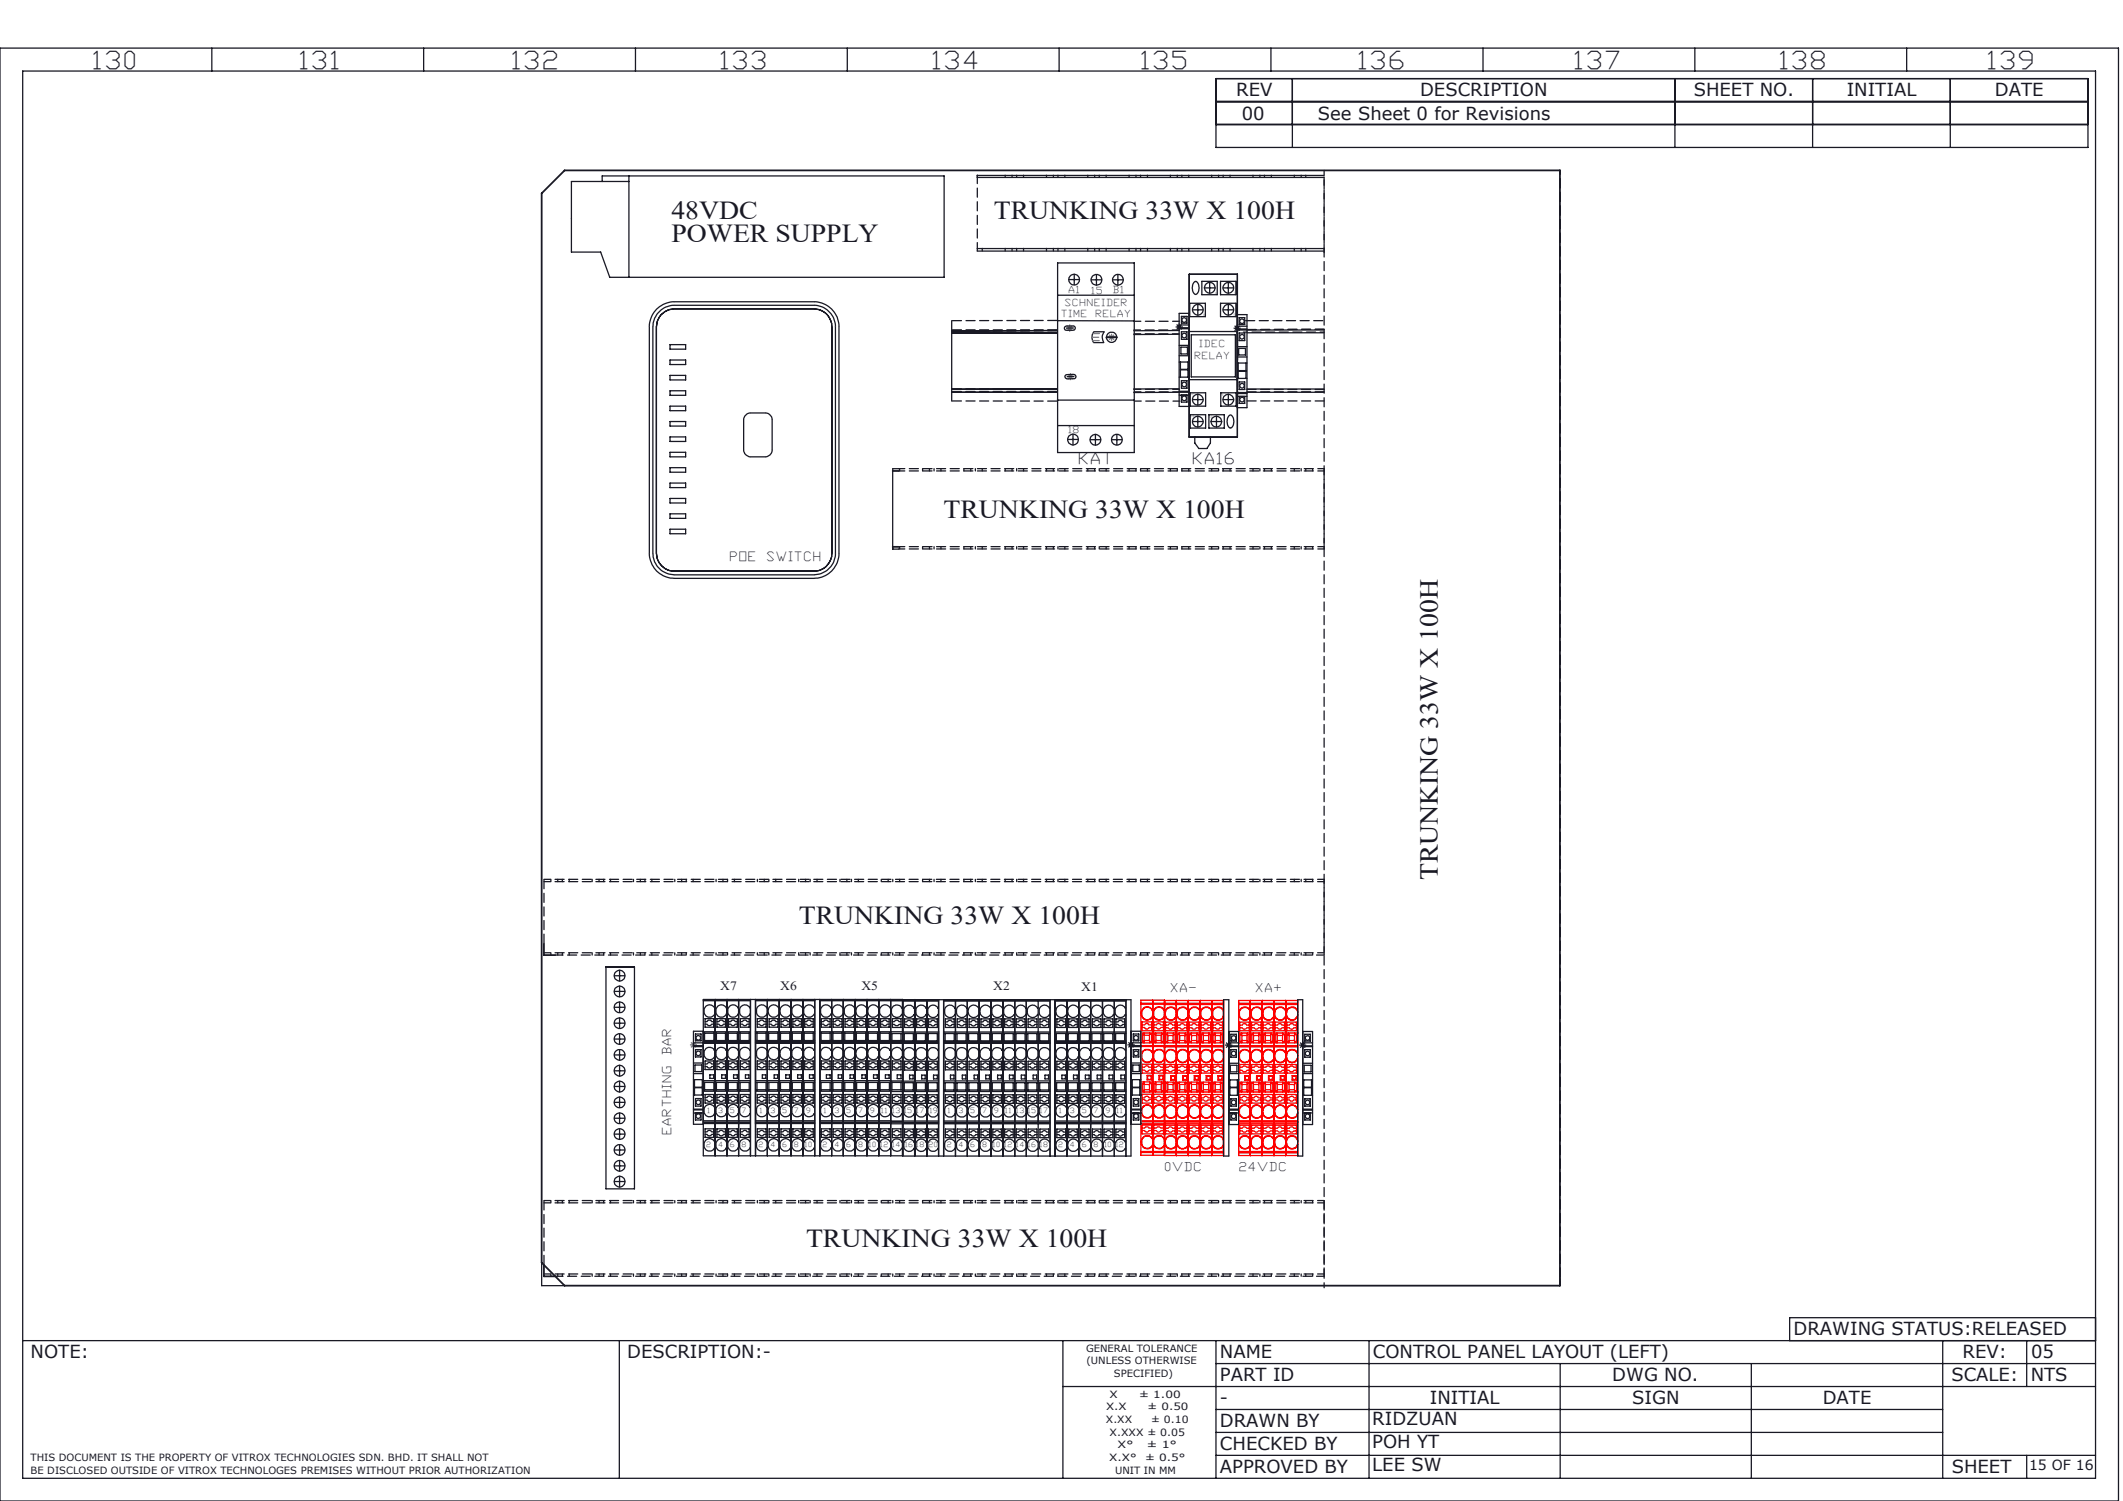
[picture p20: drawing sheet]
<svg xmlns="http://www.w3.org/2000/svg" width="297mm" height="210mm" viewBox="0 0 297 210" stroke-linecap="round" stroke-linejoin="round" font-family="sans-serif">
<defs><g id="words">
<g font-size="3.6" fill="#191924">
<text x="93.9" y="30.6">48VDC</text>
<text x="93.9" y="33.9">POWER SUPPLY</text>
<text x="139" y="30.7">TRUNKING 33W X 100H</text>
<text x="132" y="72.5">TRUNKING 33W X 100H</text>
<text x="201.2" y="123.2" transform="rotate(-90 201.2 123.2)">TRUNKING 33W X 100H</text>
<text x="111.7" y="129.3">TRUNKING 33W X 100H</text>
<text x="112.8" y="174.4">TRUNKING 33W X 100H</text>
</g>
<g font-size="3.4" fill="#191924">
<text x="13.2" y="9.6">130</text>
<text x="42.1" y="9.6">131</text>
<text x="71.8" y="9.6">132</text>
<text x="100.9" y="9.6">133</text>
<text x="130.6" y="9.6">134</text>
<text x="159.8" y="9.6">135</text>
<text x="190.2" y="9.6">136</text>
<text x="220.4" y="9.6">137</text>
<text x="249.1" y="9.6">138</text>
<text x="278.3" y="9.6">139</text>
</g>
<g font-size="2.5" fill="#191924">
<text x="172.9" y="13.4">REV</text>
<text x="173.7" y="16.9">00</text>
<text x="184.4" y="16.8">See Sheet 0 for Revisions</text>
<text x="198.7" y="13.4">DESCRIPTION</text>
<text x="236.9" y="13.4">SHEET NO.</text>
<text x="258.3" y="13.4">INITIAL</text>
<text x="279.1" y="13.4">DATE</text>
<text x="4.3" y="190">NOTE:</text>
<text x="87.7" y="190">DESCRIPTION:-</text>
<text x="170.7" y="190">NAME</text>
<text x="192.1" y="190">CONTROL PANEL LAYOUT (LEFT)</text>
<text x="250.9" y="186.8">DRAWING STATUS:RELEASED</text>
<text x="274.6" y="190">REV:</text>
<text x="284.1" y="190">05</text>
<text x="170.7" y="193.2">PART ID</text>
<text x="170.7" y="196.4">-</text>
<text x="200" y="196.4">INITIAL</text>
<text x="225.6" y="193.2">DWG NO.</text>
<text x="228.3" y="196.4">SIGN</text>
<text x="255" y="196.4">DATE</text>
<text x="273" y="193.2">SCALE:</text>
<text x="284.1" y="193.2">NTS</text>
<text x="170.7" y="199.6">DRAWN BY</text>
<text x="170.7" y="202.8">CHECKED BY</text>
<text x="192" y="199.4">RIDZUAN</text>
<text x="192" y="202.6">POH YT</text>
<text x="170.7" y="206">APPROVED BY</text>
<text x="192" y="205.8">LEE SW</text>
<text x="273" y="206">SHEET</text>
</g>
<g font-size="2.2" fill="#191924">
<text x="151" y="64.9">KAT</text>
<text x="167" y="64.9">KA16</text>
</g>
<text font-size="2" fill="#191924" x="283.9" y="205.6">15 OF 16</text>
<g font-size="1.8" fill="#191924">
<text x="102.2" y="78.5">POE</text>
<text x="107.4" y="78.5">SWITCH</text>
<text x="100.8" y="138.5">X7</text>
<text x="109.2" y="138.5">X6</text>
<text x="120.5" y="138.5">X5</text>
<text x="138.9" y="138.6">X2</text>
<text x="151.3" y="138.7">X1</text>
</g>
<g font-size="1.7" fill="#191924">
<text x="163.8" y="138.7">XA-</text>
<text x="175.7" y="138.7">XA+</text>
<text x="93.9" y="147.5" transform="rotate(-90 93.9 147.5)">BAR</text>
<text x="93.9" y="158.6" transform="rotate(-90 93.9 158.6)">EARTHING</text>
<text x="163" y="163.9">0VDC</text>
<text x="173.4" y="163.9">24VDC</text>
</g>
<g font-size="1.4" fill="#191924">
<text x="151.9" y="189.1">GENERAL TOLERANCE</text>
<text x="152" y="190.9">(UNLESS OTHERWISE</text>
<text x="154.7" y="197.3">X.X</text>
<text x="155.2" y="195.5">X</text>
<text x="155.8" y="192.7">SPECIFIED)</text>
<text x="159.4" y="195.5">± 1.00</text>
<text x="160.5" y="197.3">± 0.50</text>
<text x="154.7" y="199.1">X.XX</text>
<text x="155.2" y="200.9">X.XXX ± 0.05</text>
<text x="156.4" y="202.6">X°</text>
<text x="160.4" y="202.6">± 1°</text>
<text x="161.1" y="199.1">± 0.10</text>
<text x="4.3" y="204.4">THIS DOCUMENT IS THE PROPERTY OF VITROX TECHNOLOGIES SDN. BHD. IT SHALL NOT</text>
<text x="4.3" y="206.2">BE DISCLOSED OUTSIDE OF VITROX TECHNOLOGES PREMISES WITHOUT PRIOR AUTHORIZATION</text>
<text x="155.2" y="204.4">X.X°</text>
<text x="156" y="206.2">UNIT IN MM</text>
<text x="160.2" y="204.4">± 0.5°</text>
</g>
<g font-size="1.3" fill="#191924">
<text x="149.6" y="40.9">A1</text>
<text x="152.8" y="41.1">15</text>
<text x="155.8" y="41">B1</text>
<text x="148.6" y="44.4">TIME</text>
<text x="149.1" y="42.7">SCHNEIDER</text>
<text x="153.3" y="44.4">RELAY</text>
<text x="167.2" y="50.2">RELAY</text>
<text x="167.9" y="48.6">IDEC</text>
<text x="149.5" y="60.6">18</text>
</g>
<g font-size="1" fill="#191924">
<text x="99" y="155.7">1</text>
<text x="100.5" y="155.7">3</text>
<text x="102.2" y="155.7">5</text>
<text x="103.8" y="155.7">7</text>
<text x="106.3" y="155.7">1</text>
<text x="107.9" y="155.7">3</text>
<text x="109.5" y="155.7">5</text>
<text x="111.2" y="155.7">7</text>
<text x="112.8" y="155.7">9</text>
<text x="115.3" y="155.7">1</text>
<text x="116.8" y="155.7">3</text>
<text x="118.5" y="155.7">5</text>
<text x="120.1" y="155.7">7</text>
<text x="121.8" y="155.7">9</text>
<text x="123.3" y="155.7">11</text>
<text x="124.8" y="155.8">13</text>
<text x="126.5" y="155.7">15</text>
<text x="128.2" y="155.7">17</text>
<text x="130.1" y="155.8">19</text>
<text x="132.7" y="155.8">1</text>
<text x="134.2" y="155.8">3</text>
<text x="135.8" y="155.8">5</text>
<text x="137.5" y="155.8">7</text>
<text x="139.1" y="155.8">9</text>
<text x="140.7" y="155.8">11</text>
<text x="142.2" y="155.8">13</text>
<text x="143.9" y="155.8">15</text>
<text x="145.5" y="155.8">17</text>
<text x="148.2" y="155.8">1</text>
<text x="149.8" y="155.8">3</text>
<text x="151.4" y="155.8">5</text>
<text x="153.1" y="155.8">7</text>
<text x="154.7" y="155.8">9</text>
<text x="156.3" y="155.8">11</text>
<text x="98.9" y="160.5">2</text>
<text x="100.5" y="160.5">4</text>
<text x="102.2" y="160.5">6</text>
<text x="103.8" y="160.5">8</text>
<text x="106.2" y="160.5">2</text>
<text x="107.9" y="160.5">4</text>
<text x="109.5" y="160.5">6</text>
<text x="111.2" y="160.5">8</text>
<text x="112.6" y="160.5">10</text>
<text x="115.2" y="160.5">2</text>
<text x="116.8" y="160.5">4</text>
<text x="118.5" y="160.5">6</text>
<text x="120.1" y="160.5">8</text>
<text x="121.6" y="160.5">10</text>
<text x="123.2" y="160.5">12</text>
<text x="124.8" y="160.5">14</text>
<text x="126.7" y="160.5">16</text>
<text x="128.2" y="160.5">18</text>
<text x="130" y="160.5">20</text>
<text x="132.5" y="160.5">2</text>
<text x="134.2" y="160.5">4</text>
<text x="135.8" y="160.5">6</text>
<text x="137.5" y="160.5">8</text>
<text x="139" y="160.5">10</text>
<text x="140.5" y="160.5">12</text>
<text x="142.2" y="160.5">14</text>
<text x="143.9" y="160.5">16</text>
<text x="145.5" y="160.5">18</text>
<text x="148.1" y="160.5">2</text>
<text x="149.8" y="160.5">4</text>
<text x="151.4" y="160.5">6</text>
<text x="153.1" y="160.5">8</text>
<text x="154.5" y="160.5">10</text>
<text x="156.1" y="160.5">12</text>
</g>
<g font-size=".4" fill="#191924">
<text x="170" y="41.1">4</text>
<text x="172.7" y="41.1">1</text>
<text x="168.3" y="44.2">8</text>
<text x="172.6" y="44.2">5</text>
<text x="166.6" y="55.3">12</text>
<text x="166.6" y="58.4">14</text>
<text x="169.2" y="58.4">13</text>
<text x="170.9" y="55.4">9</text>
</g>
</g></defs>
<g fill="none" stroke="#f00" stroke-width=".18">
<path d="M161.3 139.9v21.7M162.9 140h8.3v21.7h-8.3v-21.8h-3.3v21.7h3.3M164.6 140v21.7M166.2 140v21.7M167.9 140v21.7M169.5 140v21.7M173.3 140h8.2v21.7h-8.2zM174.9 140v21.7M176.6 140v21.7M178.2 140v21.7M179.9 140v21.7M159.6 152.6h.5v.2"/>
<path d="M159.6 152.8h11.6M159.6 144.5h11.6M159.6 157.2h11.6M159.6 145.7h.5v.2M159.6 146.3h11.6M159.6 156.8h11.6M159.6 145.9h11.6M159.6 140.4h11.6M159.6 151.4h3.3M159.6 156.9h3.3M159.6 146.4h3.3M159.6 140.5h3.3"/>
<path d="M159.7 147.8a.83 .83 0 0 0 .6 .8 .83 .83 0 0 0 1-.4M159.7 155.6a.82 .82 0 0 0 .6 .8 .82 .82 0 0 0 1-.5M159.8 158.2h.3a.34 .34 0 0 0 .3 .2 .34 .34 0 0 0 .4-.2h.3M159.8 157.8h.3a.37 .37 0 0 1 .7 0h.3M159.8 149.7h.3a.34 .34 0 0 0 .3 .2 .34 .34 0 0 0 .4-.2h.3M159.8 149.3h.3a.34 .34 0 0 1 .3-.2 .34 .34 0 0 1 .4 .2h.3M159.8 143.7h.3a.34 .34 0 0 0 .3 .3 .34 .34 0 0 0 .4-.3h.3M159.8 143.4h.3a.34 .34 0 0 1 .3-.2 .34 .34 0 0 1 .4 .2h.3M159.8 153.6h.3a.34 .34 0 0 1 .3-.2 .34 .34 0 0 1 .4 .2h.3M159.8 153.8h.3a.34 .34 0 0 0 .3 .3 .34 .34 0 0 0 .4-.3h.3M159.8 148.9h1.3v1.2h-1.3zM159.8 143h1.3v1.2h-1.3z"/>
<path d="M159.8 157.4h1.3v1.2h-1.3zM159.8 153.1h1.3v1.2h-1.3zM159.8 144.7h.1M159.8 144.7v1M159.8 151.6v1M160.1 151.4v.2h-.5M160.1 144.8h.7v.8h-.7zM160.1 151.7h.7v.8h-.7zM160.1 144.5v.2h-.5M160.5 150.5h.6v.6h-.6zM160.5 150.5h.5v.5h-.5zM160.8 152.8v-.2h.9v.2"/>
<path d="M160.8 151.4v.2h.9v-.2M160.8 145.9v-.2h.9v.2M160.8 144.5v.2h.9v-.2M161.1 144.7v1M161.1 151.6v1M161.3 159.7a.76 .76 0 0 0-.8-.8 .76 .76 0 0 0-.8 .8 .78 .78 0 0 0 .7 1 .78 .78 0 0 0 .9-.8M161.3 159.4a.87 .87 0 0 0-1.2-.4 .87 .87 0 0 0-.4 1.2 .83 .83 0 0 0 .8 .5 .83 .83 0 0 0 .8-.5M161.3 155.1a.83 .83 0 0 0-1-.5 .83 .83 0 0 0-.6 .8M161.3 141.4a.86 .86 0 0 0-1.1-.5 .86 .86 0 0 0-.5 1.1 .82 .82 0 0 0 .7 .7 .82 .82 0 0 0 .9-.5M161.3 147.3a.83 .83 0 0 0-1-.5 .83 .83 0 0 0-.6 .8M161.3 147.6a.79 .79 0 0 0-1-.7 .79 .79 0 0 0-.5 1.2 .75 .75 0 0 0 .8 .5 .75 .75 0 0 0 .7-.8M161.3 155.4v-.2a.77 .77 0 0 0-.9-.5 .77 .77 0 0 0-.7 .7 .78 .78 0 0 0 .7 1 .78 .78 0 0 0 .9-.8"/>
<path d="M161.3 141.7a.78 .78 0 0 0-.9-.8 .78 .78 0 0 0-.7 1 .76 .76 0 0 0 .8 .7 .76 .76 0 0 0 .8-.7M161.3 147.8a.83 .83 0 0 0 .7 .8 .83 .83 0 0 0 .9-.4M161.3 155.6a.82 .82 0 0 0 .7 .8 .82 .82 0 0 0 .9-.5M161.4 158.2h.3a.37 .37 0 0 0 .4 .2 .37 .37 0 0 0 .3-.2h.4M161.4 157.8h.3a.4 .4 0 0 1 .7 0h.4M161.4 149.7h.3a.37 .37 0 0 0 .4 .2 .37 .37 0 0 0 .3-.2h.4M161.4 149.3h.3a.37 .37 0 0 1 .4-.2 .37 .37 0 0 1 .3 .2h.4M161.4 143.7h.3a.37 .37 0 0 0 .4 .3 .37 .37 0 0 0 .3-.3h.4M161.4 143.4h.3a.37 .37 0 0 1 .4-.2 .37 .37 0 0 1 .3 .2h.4M161.4 153.6h.3a.37 .37 0 0 1 .4-.2 .37 .37 0 0 1 .3 .2h.4M161.4 153.8h.3a.37 .37 0 0 0 .4 .3 .37 .37 0 0 0 .3-.3h.4M161.4 148.9h1.4v1.2h-1.4z"/>
<path d="M161.4 143h1.4v1.2h-1.4zM161.4 157.4h1.4v1.2h-1.4zM161.4 153.1h1.4v1.2h-1.4zM161.5 144.7h.1M161.5 144.7v1M161.5 151.6v1M161.7 144.8h.8v.8h-.8zM161.7 151.7h.8v.8h-.8zM162.1 150.5h.7v.6h-.7zM162.2 150.5h.5v.5h-.5zM162.5 152.8v-.2h.8v.2M162.5 151.4v.2h.8v-.2"/>
<path d="M162.5 145.9v-.2h.8v.2M162.5 144.5v.2h.4M162.7 144.7v1M162.7 151.6v1M162.9 159.7a.76 .76 0 0 0-.8-.8 .76 .76 0 0 0-.7 .8 .77 .77 0 0 0 .6 1 .77 .77 0 0 0 .9-.8M162.9 159.4a.87 .87 0 0 0-1.2-.4 .87 .87 0 0 0-.3 1.2 .83 .83 0 0 0 .7 .5 .83 .83 0 0 0 .8-.5M162.9 155.1a.83 .83 0 0 0-.9-.5 .83 .83 0 0 0-.7 .8M162.9 141.4a.86 .86 0 0 0-1.1-.5 .86 .86 0 0 0-.5 1.1 .82 .82 0 0 0 .8 .7 .82 .82 0 0 0 .8-.5M162.9 147.3a.83 .83 0 0 0-.9-.5 .83 .83 0 0 0-.7 .8M162.9 147.6a.79 .79 0 0 0-1-.7 .79 .79 0 0 0-.5 1.1 .76 .76 0 0 0 .8 .6 .76 .76 0 0 0 .7-.8M162.9 155.4v-.2a.75 .75 0 0 0-.8-.6 .75 .75 0 0 0-.7 .8 .77 .77 0 0 0 .6 1 .77 .77 0 0 0 .9-.8M162.9 141.7a.78 .78 0 0 0-.9-.8 .78 .78 0 0 0-.6 1 .76 .76 0 0 0 .8 .7 .76 .76 0 0 0 .7-.7"/>
<path d="M162.9 151.4h8.3M162.9 157h8.3M162.9 146.5h8.3M162.9 140.5h8.3M163 147.8a.82 .82 0 0 0 .6 .9 .82 .82 0 0 0 1-.5M163 155.6a.82 .82 0 0 0 .6 .8 .82 .82 0 0 0 1-.5M163.1 158.2h.3a.37 .37 0 0 0 .6 0h.4M163.1 157.9h.3a.34 .34 0 0 1 .3-.3 .34 .34 0 0 1 .3 .3h.4M163.1 149.7h.3a.34 .34 0 0 0 .3 .3 .34 .34 0 0 0 .3-.3h.4M163.1 149.3h.3a.37 .37 0 0 1 .6 0h.4M163.1 143.8h.3a.34 .34 0 0 0 .3 .2 .34 .34 0 0 0 .3-.2h.4M163.1 143.4h.3a.34 .34 0 0 1 .3-.2 .34 .34 0 0 1 .3 .2h.4"/>
<path d="M163.1 153.6h.3a.34 .34 0 0 1 .3-.2 .34 .34 0 0 1 .3 .2h.4M163.1 153.9h.3a.37 .37 0 0 0 .6 0h.4M163.1 148.9h1.3v1.2h-1.3zM163.1 143h1.3v1.2h-1.3zM163.1 157.4h1.3v1.2h-1.3zM163.1 153.1h1.3v1.2h-1.3zM163.1 144.7v1M163.1 151.6v1M163.3 144.5v.2h-.4M163.4 144.9h.7v.7h-.7zM163.4 151.7h.7v.8h-.7zM163.8 150.5h.6v.6h-.6z"/>
<path d="M163.9 150.6h.5v.4h-.5zM164.1 152.8v-.2h.9v.2M164.1 151.4v.2h.9v-.2M164.1 145.9v-.2h.9v.2M164.1 144.5v.2h.9v-.2M164.4 144.7v1M164.4 151.6v1M164.6 159.7l-.1-.2a.77 .77 0 0 0-.8-.5 .77 .77 0 0 0-.7 .7 .79 .79 0 0 0 .7 1 .79 .79 0 0 0 .9-.8M164.6 159.4a.86 .86 0 0 0-1.1-.4 .86 .86 0 0 0-.5 1 .82 .82 0 0 0 .7 .8 .82 .82 0 0 0 .9-.6M164.6 155.1a.82 .82 0 0 0-1-.5 .82 .82 0 0 0-.6 .8M164.6 141.4a.87 .87 0 0 0-1.2-.4 .87 .87 0 0 0-.4 1.2 .83 .83 0 0 0 .8 .5 .83 .83 0 0 0 .8-.5M164.6 147.3a.82 .82 0 0 0-1-.5 .82 .82 0 0 0-.6 .9"/>
<path d="M164.6 147.7a.8 .8 0 0 0-1.1-.7 .8 .8 0 0 0-.4 1.2 .77 .77 0 0 0 .9 .4 .77 .77 0 0 0 .6-.8M164.6 155.4a.78 .78 0 0 0-.8-.8 .78 .78 0 0 0-.8 .8 .79 .79 0 0 0 .7 1 .79 .79 0 0 0 .9-.8M164.6 141.7a.8 .8 0 0 0-1.1-.7 .8 .8 0 0 0-.4 1.2 .77 .77 0 0 0 .8 .5 .77 .77 0 0 0 .7-.8M164.6 147.8a.84 .84 0 0 0 .7 .9 .84 .84 0 0 0 .9-.5M164.6 155.6a.84 .84 0 0 0 .7 .8 .84 .84 0 0 0 .9-.5M164.7 158.2h.4a.37 .37 0 0 0 .6 0h.4M164.7 157.9h.4a.34 .34 0 0 1 .3-.3 .34 .34 0 0 1 .3 .3h.4M164.7 149.7h.4a.34 .34 0 0 0 .3 .3 .34 .34 0 0 0 .3-.3h.4M164.7 149.3h.4a.37 .37 0 0 1 .6 0h.4M164.7 143.8h.4a.34 .34 0 0 0 .3 .2 .34 .34 0 0 0 .3-.2h.4M164.7 143.4h.4a.34 .34 0 0 1 .3-.2 .34 .34 0 0 1 .3 .2h.4M164.7 153.6h.4a.34 .34 0 0 1 .3-.2 .34 .34 0 0 1 .3 .2h.4"/>
<path d="M164.7 153.9h.4a.37 .37 0 0 0 .6 0h.4M164.7 148.9h1.4v1.2h-1.4zM164.7 143h1.4v1.2h-1.4zM164.7 157.4h1.4v1.2h-1.4zM164.7 153.1h1.4v1.2h-1.4zM164.7 144.7v1M164.7 151.6v1M165 144.9h.8v.7h-.8zM165 151.7h.8v.8h-.8zM165.5 150.5h.6v.6h-.6zM165.5 150.6h.5v.4h-.5zM165.8 152.8v-.2h.9v.2"/>
<path d="M165.8 151.4v.2h.9v-.2M165.8 145.9v-.2h.9v.2M165.8 144.5v.2h.9v-.2M166.1 144.7v1M166.1 151.6v1M166.2 159.7v-.1a.77 .77 0 0 0-.8-.7 .77 .77 0 0 0-.7 .8 .79 .79 0 0 0 .7 1 .79 .79 0 0 0 .8-.8M166.2 159.4a.9 .9 0 0 0-1.4-.2 .9 .9 0 0 0 .2 1.4 .86 .86 0 0 0 1.2-.4M166.2 155.1a.84 .84 0 0 0-.9-.5 .84 .84 0 0 0-.7 .8M166.2 141.4a.9 .9 0 0 0-1.6 .1 .9 .9 0 0 0 1 1.2l.4-.2 .2-.3M166.2 147.3a.84 .84 0 0 0-.9-.5 .84 .84 0 0 0-.7 .9M166.2 147.7a.8 .8 0 0 0-1-.7 .8 .8 0 0 0-.4 1.2 .77 .77 0 0 0 .8 .4 .77 .77 0 0 0 .6-.8M166.2 155.4v-.1a.78 .78 0 0 0-.8-.7 .78 .78 0 0 0-.7 .8 .79 .79 0 0 0 .7 1 .79 .79 0 0 0 .8-.8"/>
<path d="M166.2 141.7a.8 .8 0 0 0-1-.7 .8 .8 0 0 0-.5 1.2 .77 .77 0 0 0 .9 .5 .77 .77 0 0 0 .6-.8M166.3 147.8a.84 .84 0 0 0 .6 .9 .84 .84 0 0 0 1-.5M166.3 155.6a.84 .84 0 0 0 .6 .8 .84 .84 0 0 0 1-.5M166.4 158.2h.3a.37 .37 0 0 0 .7 0h.3M166.4 157.9h.3a.34 .34 0 0 1 .3-.3 .34 .34 0 0 1 .4 .3h.3M166.4 149.7h.3a.34 .34 0 0 0 .3 .3 .34 .34 0 0 0 .4-.3h.3M166.4 149.3h.3a.37 .37 0 0 1 .7 0h.3M166.4 143.8h.3a.34 .34 0 0 0 .3 .2 .34 .34 0 0 0 .4-.2h.3M166.4 143.4h.3a.34 .34 0 0 1 .3-.2 .34 .34 0 0 1 .4 .2h.3M166.4 153.6h.3a.34 .34 0 0 1 .3-.2 .34 .34 0 0 1 .4 .2h.3M166.4 153.9h.3a.37 .37 0 0 0 .7 0h.3M166.4 148.9h1.3v1.2h-1.3z"/>
<path d="M166.4 143h1.3v1.2h-1.3zM166.4 157.4h1.3v1.2h-1.3zM166.4 153.1h1.3v1.2h-1.3zM166.4 144.7v1M166.4 151.6v1M166.7 144.9h.7v.7h-.7zM166.7 151.7h.7v.8h-.7zM167.1 150.5h.6v.6h-.6zM167.2 150.6h.4v.4h-.4zM167.5 152.8v-.2h.8v.2M167.5 151.4v.2h.8v-.2M167.5 145.9v-.2h.8v.2"/>
<path d="M167.5 144.5v.2h.8v-.2M167.7 144.7v1M167.7 151.6v1M167.9 159.7v-.1a.77 .77 0 0 0-.9-.7 .77 .77 0 0 0-.7 .8 .79 .79 0 0 0 .7 1 .79 .79 0 0 0 .9-.8M167.9 159.4a.85 .85 0 0 0-1.1-.5 .85 .85 0 0 0-.5 1.1 .82 .82 0 0 0 .7 .8 .82 .82 0 0 0 .9-.6M167.9 155.1a.84 .84 0 0 0-1-.5 .84 .84 0 0 0-.6 .8M167.9 141.4a.89 .89 0 0 0-1.2-.3 .89 .89 0 0 0-.4 1.2 .89 .89 0 0 0 1.2 .3l.4-.4M167.9 147.3a.84 .84 0 0 0-1-.5 .84 .84 0 0 0-.6 .9M167.9 147.7a.81 .81 0 0 0-1.1-.7 .81 .81 0 0 0-.3 1.3 .77 .77 0 0 0 .8 .3 .77 .77 0 0 0 .6-.8M167.9 155.4v-.2a.77 .77 0 0 0-.9-.6 .77 .77 0 0 0-.7 .8 .79 .79 0 0 0 .7 1 .79 .79 0 0 0 .9-.8M167.9 141.7a.81 .81 0 0 0-1.1-.7 .81 .81 0 0 0-.4 1.3 .77 .77 0 0 0 .9 .3 .77 .77 0 0 0 .6-.7M167.9 147.8a.84 .84 0 0 0 .7 .9 .84 .84 0 0 0 .9-.5"/>
<path d="M167.9 155.6a.84 .84 0 0 0 .7 .8 .84 .84 0 0 0 .9-.5M168 158.2h.4a.37 .37 0 0 0 .6 0h.4M168 157.9h.4a.34 .34 0 0 1 .3-.3 .34 .34 0 0 1 .3 .3h.4M168 149.7h.4a.34 .34 0 0 0 .3 .3 .34 .34 0 0 0 .3-.3h.4M168 149.3h.4a.37 .37 0 0 1 .6 0h.4M168 143.8h.4a.34 .34 0 0 0 .3 .2 .34 .34 0 0 0 .3-.2h.4M168 143.4h.4a.34 .34 0 0 1 .3-.2 .34 .34 0 0 1 .3 .2h.4M168 153.6h.4a.34 .34 0 0 1 .3-.2 .34 .34 0 0 1 .3 .2h.4M168 153.9h.4a.37 .37 0 0 0 .6 0h.4M168 148.9h1.4v1.2h-1.4zM168 143h1.4v1.2h-1.4zM168 157.4h1.4v1.2h-1.4z"/>
<path d="M168 153.1h1.4v1.2h-1.4zM168.1 144.7v1M168.1 151.6v1M168.1 144.7h.1M168.3 144.9h.8v.7h-.8zM168.3 151.7h.8v.8h-.8zM168.7 150.5h.7v.6h-.7zM168.8 150.6h.5v.4h-.5zM169.1 152.8v-.2h.9v.2M169.1 151.4v.2h.9v-.2M169.1 145.9v-.2h.9v.2M169.1 144.5v.2h.9v-.2"/>
<path d="M169.3 144.7v1M169.3 151.6v1M169.5 159.7v-.1a.77 .77 0 0 0-.8-.7 .77 .77 0 0 0-.7 .8 .79 .79 0 0 0 .7 1 .79 .79 0 0 0 .8-.8M169.5 159.4a.88 .88 0 0 0-1.2-.4 .88 .88 0 0 0-.3 1.3 .83 .83 0 0 0 .8 .5 .83 .83 0 0 0 .7-.6M169.5 155.1a.84 .84 0 0 0-.9-.5 .84 .84 0 0 0-.7 .8M169.5 141.4a.88 .88 0 0 0-1.2-.3 .88 .88 0 0 0-.2 1.3 .88 .88 0 0 0 1.3 0l.1-.2M169.5 147.3a.84 .84 0 0 0-.9-.5 .84 .84 0 0 0-.7 .9M169.5 147.7a.81 .81 0 0 0-1.1-.7 .81 .81 0 0 0-.3 1.3 .77 .77 0 0 0 .9 .3 .77 .77 0 0 0 .5-.8M169.5 155.4v-.2a.77 .77 0 0 0-.8-.6 .77 .77 0 0 0-.7 .8 .79 .79 0 0 0 .7 1 .79 .79 0 0 0 .8-.8M169.5 141.7a.81 .81 0 0 0-1-.7 .81 .81 0 0 0-.4 1.2 .77 .77 0 0 0 .8 .5 .77 .77 0 0 0 .6-.8M169.6 147.8a.82 .82 0 0 0 .6 .9 .82 .82 0 0 0 1-.5M169.6 155.6a.82 .82 0 0 0 .6 .8 .82 .82 0 0 0 1-.5"/>
<path d="M169.7 158.2h.3a.37 .37 0 0 0 .7 0h.3M169.7 157.9h.3a.34 .34 0 0 1 .4-.3 .34 .34 0 0 1 .3 .3h.3M169.7 149.7h.3a.34 .34 0 0 0 .4 .3 .34 .34 0 0 0 .3-.3h.3M169.7 149.3h.3a.37 .37 0 0 1 .7 0h.3M169.7 143.8h.3a.34 .34 0 0 0 .4 .2 .34 .34 0 0 0 .3-.2h.3M169.7 143.4h.3a.34 .34 0 0 1 .4-.2 .34 .34 0 0 1 .3 .2h.3M169.7 153.6h.3a.34 .34 0 0 1 .4-.2 .34 .34 0 0 1 .3 .2h.3M169.7 153.9h.3a.37 .37 0 0 0 .7 0h.3M169.7 148.9h1.3v1.2h-1.3zM169.7 143h1.3v1.2h-1.3zM169.7 157.4h1.3v1.2h-1.3zM169.7 153.1h1.3v1.2h-1.3z"/>
<path d="M169.7 144.7v1M169.7 151.6v1M169.8 144.7h.1M170 144.9h.7v.7h-.7zM170 151.7h.7v.8h-.7zM170.4 150.5h.6v.6h-.6zM170.5 150.6h.5v.4h-.5zM170.7 151.4v.2h.5M170.7 144.5v.2h.5M171 144.7v1M171 151.6v1M171.2 159.7v-.1a.77 .77 0 0 0-.9-.7 .77 .77 0 0 0-.6 .8 .77 .77 0 0 0 .6 1 .77 .77 0 0 0 .9-.8"/>
<path d="M171.2 159.4a.86 .86 0 0 0-1.1-.4 .86 .86 0 0 0-.5 1 .82 .82 0 0 0 .7 .8 .82 .82 0 0 0 .9-.6M171.2 155.1a.82 .82 0 0 0-1-.5 .82 .82 0 0 0-.6 .8M171.2 141.4a.87 .87 0 0 0-1.3-.4 .87 .87 0 0 0-.2 1.3 .83 .83 0 0 0 .7 .4 .83 .83 0 0 0 .8-.5M171.2 147.3a.82 .82 0 0 0-1-.5 .82 .82 0 0 0-.6 .9M171.2 147.7a.79 .79 0 0 0-1-.8 .79 .79 0 0 0-.5 1.2 .75 .75 0 0 0 .8 .5 .75 .75 0 0 0 .7-.8M171.2 155.4v-.2a.77 .77 0 0 0-.9-.6 .77 .77 0 0 0-.6 .8 .77 .77 0 0 0 .6 1 .77 .77 0 0 0 .9-.8M171.2 141.7a.79 .79 0 0 0-1-.7 .79 .79 0 0 0-.5 1.1 .75 .75 0 0 0 .8 .6 .75 .75 0 0 0 .7-.8M171.2 152.6h-.5v.2M171.2 145.7h-.5v.2M173.3 152.6h.4v.2M173.3 152.8h8.2M173.3 151.4h8.2"/>
<path d="M173.3 144.5h8.2M173.3 157h8.2M173.3 157.2h8.2M173.3 145.7h.4v.2M173.3 146.3h8.2M173.3 156.8h8.2M173.3 146.5h8.2M173.3 145.9h8.2M173.3 140.4h8.2M173.3 140.5h8.2M173.3 147.8a.82 .82 0 0 0 .7 .9 .82 .82 0 0 0 .9-.5M173.3 155.6a.82 .82 0 0 0 .7 .8 .82 .82 0 0 0 .9-.5"/>
<path d="M173.4 158.2h.4a.37 .37 0 0 0 .6 0h.4M173.4 157.9h.4a.34 .34 0 0 1 .3-.3 .34 .34 0 0 1 .3 .3h.4M173.4 149.7h.4a.34 .34 0 0 0 .3 .3 .34 .34 0 0 0 .3-.3h.4M173.4 149.3h.4a.37 .37 0 0 1 .6 0h.4M173.4 143.8h.4a.34 .34 0 0 0 .3 .2 .34 .34 0 0 0 .3-.2h.4M173.4 143.4h.4a.34 .34 0 0 1 .3-.2 .34 .34 0 0 1 .3 .2h.4M173.4 153.6h.4a.34 .34 0 0 1 .3-.2 .34 .34 0 0 1 .3 .2h.4M173.4 153.9h.4a.37 .37 0 0 0 .6 0h.4M173.4 148.9h1.4v1.2h-1.4zM173.4 143h1.4v1.2h-1.4zM173.4 157.4h1.4v1.2h-1.4zM173.4 153.1h1.4v1.2h-1.4z"/>
<path d="M173.5 144.7h.1M173.5 144.7v1M173.5 151.6v1M173.7 151.4v.2h-.4M173.7 144.5v.2h-.4M173.7 144.9h.7v.7h-.7zM173.7 151.7h.7v.8h-.7zM174.1 150.5h.7v.6h-.7zM174.2 150.6h.5v.4h-.5zM174.5 152.8v-.2h.8v.2M174.5 151.4v.2h.8v-.2M174.5 145.9v-.2h.8v.2"/>
<path d="M174.5 144.5v.2h.8v-.2M174.7 144.7v1M174.7 151.6v1M174.9 159.7v-.1a.77 .77 0 0 0-.8-.7 .77 .77 0 0 0-.7 .8 .77 .77 0 0 0 .6 1 .77 .77 0 0 0 .9-.8M174.9 159.4a.86 .86 0 0 0-1.1-.4 .86 .86 0 0 0-.5 1 .82 .82 0 0 0 .7 .8 .82 .82 0 0 0 .9-.6M174.9 155.1a.82 .82 0 0 0-.9-.5 .82 .82 0 0 0-.7 .8M174.9 141.4a.87 .87 0 0 0-1.2-.4 .87 .87 0 0 0-.3 1.3 .83 .83 0 0 0 .8 .4 .83 .83 0 0 0 .7-.5M174.9 147.3a.82 .82 0 0 0-.9-.5 .82 .82 0 0 0-.7 .9M174.9 147.7a.79 .79 0 0 0-1-.8 .79 .79 0 0 0-.5 1.2 .75 .75 0 0 0 .9 .5 .75 .75 0 0 0 .6-.8M174.9 155.4v-.2a.77 .77 0 0 0-.8-.6 .77 .77 0 0 0-.7 .8 .77 .77 0 0 0 .6 1 .77 .77 0 0 0 .9-.8M174.9 141.7a.79 .79 0 0 0-1-.7 .79 .79 0 0 0-.5 1.1 .75 .75 0 0 0 .9 .6 .75 .75 0 0 0 .6-.8M175 147.8a.82 .82 0 0 0 .6 .9 .82 .82 0 0 0 1-.5"/>
<path d="M175 155.6a.82 .82 0 0 0 .6 .8 .82 .82 0 0 0 1-.5M175.1 158.2h.3a.37 .37 0 0 0 .7 0h.3M175.1 157.9h.3a.34 .34 0 0 1 .4-.3 .34 .34 0 0 1 .3 .3h.3M175.1 149.7h.3a.34 .34 0 0 0 .4 .3 .34 .34 0 0 0 .3-.3h.3M175.1 149.3h.3a.37 .37 0 0 1 .7 0h.3M175.1 143.8h.3a.34 .34 0 0 0 .4 .2 .34 .34 0 0 0 .3-.2h.3M175.1 143.4h.3a.34 .34 0 0 1 .4-.2 .34 .34 0 0 1 .3 .2h.3M175.1 153.6h.3a.34 .34 0 0 1 .4-.2 .34 .34 0 0 1 .3 .2h.3M175.1 153.9h.3a.37 .37 0 0 0 .7 0h.3M175.1 148.9h1.3v1.2h-1.3zM175.1 143h1.3v1.2h-1.3zM175.1 157.4h1.3v1.2h-1.3z"/>
<path d="M175.1 153.1h1.3v1.2h-1.3zM175.1 144.7h.1M175.1 144.7v1M175.1 151.6v1M175.4 144.9h.7v.7h-.7zM175.4 151.7h.7v.8h-.7zM175.8 150.5h.6v.6h-.6zM175.9 150.6h.5v.4h-.5zM176.1 152.8v-.2h.9v.2M176.1 151.4v.2h.9v-.2M176.1 145.9v-.2h.9v.2M176.1 144.5v.2h.9v-.2"/>
<path d="M176.4 144.7v1M176.4 151.6v1M176.6 159.7l-.1-.2a.75 .75 0 0 0-.8-.5 .75 .75 0 0 0-.7 .7 .77 .77 0 0 0 .7 1 .77 .77 0 0 0 .9-.8M176.6 159.4a.86 .86 0 0 0-1.1-.4 .86 .86 0 0 0-.5 1 .82 .82 0 0 0 .7 .8 .82 .82 0 0 0 .9-.6M176.6 155.1a.82 .82 0 0 0-1-.5 .82 .82 0 0 0-.6 .8M176.6 141.4a.87 .87 0 0 0-1.2-.4 .87 .87 0 0 0-.4 1.2 .83 .83 0 0 0 .8 .5 .83 .83 0 0 0 .8-.5M176.6 147.3a.82 .82 0 0 0-1-.5 .82 .82 0 0 0-.6 .9M176.6 147.7a.79 .79 0 0 0-1-.8 .79 .79 0 0 0-.5 1.2 .75 .75 0 0 0 .8 .5 .75 .75 0 0 0 .7-.8M176.6 155.4l-.1-.2a.75 .75 0 0 0-.8-.5 .75 .75 0 0 0-.7 .7 .77 .77 0 0 0 .7 1 .77 .77 0 0 0 .9-.8M176.6 141.7a.79 .79 0 0 0-1-.7 .79 .79 0 0 0-.5 1.1 .75 .75 0 0 0 .8 .6 .75 .75 0 0 0 .7-.8M176.6 147.8a.82 .82 0 0 0 .7 .9 .82 .82 0 0 0 .9-.5M176.6 155.6a.82 .82 0 0 0 .7 .8 .82 .82 0 0 0 .9-.5"/>
<path d="M176.7 158.2h.4a.4 .4 0 0 0 .6 0h.4M176.7 157.9h.4a.37 .37 0 0 1 .3-.3 .37 .37 0 0 1 .3 .3h.4M176.7 149.7h.4a.37 .37 0 0 0 .3 .3 .37 .37 0 0 0 .3-.3h.4M176.7 149.3h.4a.4 .4 0 0 1 .6 0h.4M176.7 143.8h.4a.37 .37 0 0 0 .3 .2 .37 .37 0 0 0 .3-.2h.4M176.7 143.4h.4a.37 .37 0 0 1 .3-.2 .37 .37 0 0 1 .3 .2h.4M176.7 153.6h.4a.37 .37 0 0 1 .3-.2 .37 .37 0 0 1 .3 .2h.4M176.7 153.9h.4a.4 .4 0 0 0 .6 0h.4M176.7 148.9h1.4v1.2h-1.4zM176.7 143h1.4v1.2h-1.4zM176.7 157.4h1.4v1.2h-1.4zM176.7 153.1h1.4v1.2h-1.4z"/>
<path d="M176.8 144.7h.1M176.8 144.7v1M176.8 151.6v1M177 144.9h.8v.7h-.8zM177 151.7h.8v.8h-.8zM177.4 150.5h.7v.6h-.7zM177.5 150.6h.5v.4h-.5zM177.8 152.8v-.2h.8v.2M177.8 151.4v.2h.8v-.2M177.8 145.9v-.2h.8v.2M177.8 144.5v.2h.8v-.2M178 144.7v1"/>
<path d="M178 151.6v1M178.2 159.7v-.2a.77 .77 0 0 0-.9-.5 .77 .77 0 0 0-.6 .7 .79 .79 0 0 0 .6 1 .79 .79 0 0 0 .9-.8M178.2 159.4a.86 .86 0 0 0-1.1-.4 .86 .86 0 0 0-.5 1 .82 .82 0 0 0 .8 .8 .82 .82 0 0 0 .8-.6M178.2 155.1a.82 .82 0 0 0-.9-.5 .82 .82 0 0 0-.7 .8M178.2 141.4a.87 .87 0 0 0-1.1-.4 .87 .87 0 0 0-.4 1.2 .83 .83 0 0 0 .7 .5 .83 .83 0 0 0 .8-.5M178.2 147.3a.82 .82 0 0 0-.9-.5 .82 .82 0 0 0-.7 .9M178.2 147.7a.8 .8 0 0 0-1.1-.7 .8 .8 0 0 0-.3 1.2 .76 .76 0 0 0 .8 .4 .76 .76 0 0 0 .6-.8M178.2 155.4a.78 .78 0 0 0-.8-.8 .78 .78 0 0 0-.7 .8 .79 .79 0 0 0 .6 1 .79 .79 0 0 0 .9-.8M178.2 141.7a.8 .8 0 0 0-1-.7 .8 .8 0 0 0-.5 1.2 .77 .77 0 0 0 .9 .5 .77 .77 0 0 0 .6-.8M178.3 147.8a.82 .82 0 0 0 .7 .9 .82 .82 0 0 0 .9-.5M178.3 155.6a.82 .82 0 0 0 .7 .8 .82 .82 0 0 0 .9-.5M178.4 158.2h.3a.37 .37 0 0 0 .7 0h.3"/>
<path d="M178.4 157.9h.3a.34 .34 0 0 1 .3-.3 .34 .34 0 0 1 .4 .3h.3M178.4 149.7h.3a.34 .34 0 0 0 .3 .3 .34 .34 0 0 0 .4-.3h.3M178.4 149.3h.3a.37 .37 0 0 1 .7 0h.3M178.4 143.8h.3a.34 .34 0 0 0 .3 .2 .34 .34 0 0 0 .4-.2h.3M178.4 143.4h.3a.34 .34 0 0 1 .3-.2 .34 .34 0 0 1 .4 .2h.3M178.4 153.6h.3a.34 .34 0 0 1 .3-.2 .34 .34 0 0 1 .4 .2h.3M178.4 153.9h.3a.37 .37 0 0 0 .7 0h.3M178.4 148.9h1.3v1.2h-1.3zM178.4 143h1.3v1.2h-1.3zM178.4 157.4h1.3v1.2h-1.3zM178.4 153.1h1.3v1.2h-1.3zM178.4 144.7v1"/>
<path d="M178.4 151.6v1M178.7 144.9h.7v.7h-.7zM178.7 151.7h.7v.8h-.7zM179.1 150.5h.6v.6h-.6zM179.2 150.6h.5v.4h-.5zM179.5 152.8v-.2h.8v.2M179.5 151.4v.2h.8v-.2M179.5 145.9v-.2h.8v.2M179.5 144.5v.2h.8v-.2M179.7 144.7v1M179.7 151.6v1M179.9 159.7l-.1-.2a.77 .77 0 0 0-.8-.5 .77 .77 0 0 0-.7 .7 .79 .79 0 0 0 .7 1 .79 .79 0 0 0 .9-.8"/>
<path d="M179.9 159.4a.86 .86 0 0 0-1.1-.4 .86 .86 0 0 0-.5 1 .82 .82 0 0 0 .7 .8 .82 .82 0 0 0 .9-.6M179.9 155.1a.82 .82 0 0 0-.9-.5 .82 .82 0 0 0-.7 .8M179.9 141.4a.87 .87 0 0 0-1.2-.4 .87 .87 0 0 0-.4 1.2 .83 .83 0 0 0 .8 .5 .83 .83 0 0 0 .8-.5M179.9 147.3a.82 .82 0 0 0-.9-.5 .82 .82 0 0 0-.7 .9M179.9 147.7a.8 .8 0 0 0-1.1-.7 .8 .8 0 0 0-.4 1.2 .77 .77 0 0 0 .9 .4 .77 .77 0 0 0 .6-.8M179.9 155.4a.78 .78 0 0 0-.8-.8 .78 .78 0 0 0-.8 .8 .79 .79 0 0 0 .7 1 .79 .79 0 0 0 .9-.8M179.9 141.7a.8 .8 0 0 0-1.1-.7 .8 .8 0 0 0-.4 1.2 .77 .77 0 0 0 .9 .5 .77 .77 0 0 0 .6-.8M179.9 147.8a.84 .84 0 0 0 .7 .9 .84 .84 0 0 0 .9-.5M179.9 155.6a.84 .84 0 0 0 .7 .8 .84 .84 0 0 0 .9-.5M180 158.2h.4a.37 .37 0 0 0 .6 0h.4M180 157.9h.4a.34 .34 0 0 1 .3-.3 .34 .34 0 0 1 .3 .3h.4M180 149.7h.4a.34 .34 0 0 0 .3 .3 .34 .34 0 0 0 .3-.3h.4"/>
<path d="M180 149.3h.4a.37 .37 0 0 1 .6 0h.4M180 143.8h.4a.34 .34 0 0 0 .3 .2 .34 .34 0 0 0 .3-.2h.4M180 143.4h.4a.34 .34 0 0 1 .3-.2 .34 .34 0 0 1 .3 .2h.4M180 153.6h.4a.34 .34 0 0 1 .3-.2 .34 .34 0 0 1 .3 .2h.4M180 153.9h.4a.37 .37 0 0 0 .6 0h.4M180 148.9h1.4v1.2h-1.4zM180 143h1.4v1.2h-1.4zM180 157.4h1.4v1.2h-1.4zM180 153.1h1.4v1.2h-1.4zM180.1 144.7v1M180.1 151.6v1M180.3 144.9h.8v.7h-.8z"/>
<path d="M180.3 151.7h.8v.8h-.8zM180.8 150.5h.6v.6h-.6zM180.8 150.6h.5v.4h-.5zM181.1 151.4v.2h.4M181.1 144.5v.2h.4M181.4 144.7v1M181.4 151.6v1M181.5 159.7v-.1a.77 .77 0 0 0-.8-.7 .77 .77 0 0 0-.7 .8 .79 .79 0 0 0 .7 1 .79 .79 0 0 0 .8-.8M181.5 159.4a.9 .9 0 0 0-1.4-.2 .9 .9 0 0 0 .2 1.4 .86 .86 0 0 0 1.2-.4M181.5 155.1a.84 .84 0 0 0-.9-.5 .84 .84 0 0 0-.7 .8M181.5 141.4a.9 .9 0 0 0-1.6 .1 .9 .9 0 0 0 1 1.2l.4-.2 .2-.3M181.5 147.3a.84 .84 0 0 0-.9-.5 .84 .84 0 0 0-.7 .9"/>
<path d="M181.5 147.7a.8 .8 0 0 0-1-.7 .8 .8 0 0 0-.4 1.2 .77 .77 0 0 0 .9 .4 .77 .77 0 0 0 .5-.8M181.5 155.4v-.1a.78 .78 0 0 0-.8-.7 .78 .78 0 0 0-.7 .8 .79 .79 0 0 0 .7 1 .79 .79 0 0 0 .8-.8M181.5 141.7a.8 .8 0 0 0-1-.7 .8 .8 0 0 0-.4 1.2 .77 .77 0 0 0 .8 .5 .77 .77 0 0 0 .6-.8M181.5 152.6h-.4v.2M181.5 145.7h-.4v.2M159.6 161.1h11.6M159.6 161.2h3.3M162.9 161.3h8.3M173.3 161.1h8.2M173.3 161.3h8.2"/>
</g>
<g fill="none" stroke="#191924" stroke-width=".18">
<path d="M0 6.7h296.4v203.3h-296.4zM3.2 9.9h290v196.9h-290zM29.6 6.7v3.2M59.3 6.7v3.2M88.9 6.7v3.2M118.5 6.7v3.2M148.2 6.7v3.2M170.1 11h122v9.6h-122zM170.1 17.4h122M170.1 14.2h122M177.8 6.7v3.2M180.8 11v9.6"/>
<path d="M207.5 6.7v3.2M234.3 11v9.6M237.1 6.7v3.2M253.6 11v9.6M266.7 6.7v3.2M272.8 11v9.6M84.2 25.4v-.8h47.9v14.2h-46.8l-1.3-3.5h-4.1v-9.9h8.1M88 24.6v14.2M136.7 24.5h48.5M136.7 24.8h48.5M136.7 34.8h48.5M136.7 35.1h48.5"/>
<path d="M148 36.8h10.7v26.5h-10.7zM149.5 39.1h1.5M150.3 38.4v1.5M152.6 39.1h1.5M153.4 38.4v1.5M155.6 39.1h1.6M156.4 38.4v1.5M166.4 38.4h6.7v22.8h-6.7zM167 39.5a.38 .38 0 0 1 .4-.1 .38 .38 0 0 1 .3 .4v.8a.45 .45 0 0 1-.2 .4 .45 .45 0 0 1-.4 .1l-.2-.3-.1-.5zM168.1 39.4h2.2v1.8h-2.2zM169.2 39.5v1.5M170.7 39.4h2.2v1.8h-2.2z"/>
<path d="M171.8 39.5v1.5M91.9 43.2a3.7 3.7 0 0 1 2.4-1h19.6a3.5 3.5 0 0 1 3.5 3.5v31.7a3.5 3.5 0 0 1-3.5 3.5h-19.6a3.5 3.5 0 0 1-3.5-3.5v-31.7a3.7 3.7 0 0 1 1.1-2.5zM92 43.9a2.96 2.96 0 0 1 2.3-1.2h19.6a3.1 3.1 0 0 1 3 3v31.7a3.1 3.1 0 0 1-3 3h-19.6a3.1 3.1 0 0 1-3-3v-31.7a3.3 3.3 0 0 1 .7-1.8zM92.5 44a2.79 2.79 0 0 1 1.8-.8h19.6a2.52 2.52 0 0 1 2.5 2.5v31.7a2.53 2.53 0 0 1-2.5 2.5h-19.6a2.52 2.52 0 0 1-2.5-2.5v-31.7a2.66 2.66 0 0 1 .7-1.7zM93.7 48.2h2.2v.7h-2.2zM93.7 50.4h2.2v.6h-2.2zM93.7 52.5h2.2v.7h-2.2zM93.7 54.7h2.2v.6h-2.2zM93.7 56.8h2.2v.7h-2.2zM93.7 59h2.2v.6h-2.2zM104.3 58.1l.2-.2 .4-.1h2.1a.96 .96 0 0 1 1 1v4.1a1.02 1.02 0 0 1-1 1h-2a1.02 1.02 0 0 1-1-1v-4.3zM133.1 46.6h14.8"/>
<path d="M133.1 54.9h14.7M133.1 44.9v11.2M147.9 54.4l-14.8 .1M147.9 46.2l-14.8 .1M147.9 56h10.8M148 41.3h10.7M148 59.5h10.6M148 44.9h10.7M149 45.7l.2-.1h.9a.3 .3 0 0 1 .3 .3 .3 .3 0 0 1-.3 .3h-.9a.29 .29 0 0 1-.3-.2 .29 .29 0 0 1 .1-.3zM149.1 52.5l1.1-.1a.3 .3 0 0 1 .3 .3 .3 .3 0 0 1-.3 .3h-.9a.3 .3 0 0 1-.3-.2 .3 .3 0 0 1 .1-.3zM153 47.9a1.24 1.24 0 0 1 0-1.5h1.5a1.25 1.25 0 0 0-.1 1.5h-1.4M154.8 47.2h1.4h-1.4z"/>
<path d="M155.4 47.2h.1M164.5 45.7h1M164.6 45.4l.7 .7M164.9 54.4h-6.3M165 50.7h1.3M165 54.7h1.3M165 55.3h1.3M165 46h1.3M165 52.8h1.3M165 45.9h1.3M165 48.3h1.3M165 45.5h1.3"/>
<path d="M165 49.8h1.3M165 43.8h1.3v13.1h-1.3zM165 46.2l-6.4 .1M165 46.8h-6.4M165.1 50.7v1h1.1v-1M165.1 52.8v-1.1h1.1v1.1M165.2 48.6h.9v.9h-.9zM165.3 55.3h.8v1h-.8zM165.3 44.3h.8v.9h-.8zM165.3 46.4h.8v1.1h-.8zM165.3 53.3h.8v1h-.8zM165.3 45.4l-.7 .7"/>
<path d="M166.3 54.9h-7.7M166.4 53.1h6.7M166.4 46.4h6.7M166.4 42.4h2.2v1.9h-2.2zM166.5 55h2.2v1.8h-2.2zM166.5 58h2.2v1.9h-2.2zM166.7 46.8h6.1v5.9h-6.1zM166.8 59h1.5M166.8 55.9h1.5M166.8 43.3h1.5M167.6 42.6v1.5M167.6 55.2v1.4"/>
<path d="M167.6 58.2v1.5M168.5 40.3h1.5M169.1 58h2.2v1.9h-2.2zM169.4 59h1.5M170.2 58.2v1.5M170.7 42.4h2.2v1.9h-2.2zM170.8 55h2.1v1.8h-2.1zM171.1 55.9h1.5M171.1 40.3h1.5M171.1 43.3h1.5M171.8 42.6v1.5M171.8 55.2v1.4"/>
<path d="M172 58.1a.64 .64 0 0 1 .6 .8v.3a.47 .47 0 0 1-.1 .5 .47 .47 0 0 1-.6 .1 1.29 1.29 0 0 1 .1-1.7zM172.6 45.9h1M172.7 45.6l.7 .7M173.1 50.8h1.3M173.1 55.1h1.3M173.1 54.9h1.3M173.1 55.4h1.3M173.1 52.9h1.3M173.1 46h1.3M173.1 48.5h1.3M173.1 45.6h1.3M173.1 49.9h1.3"/>
<path d="M173.1 44h1.3v13h-1.3zM173.2 50.8v1h1.1v-1M173.2 52.9v-1h1.1v1M173.3 48.7h.9v1h-.9zM173.4 46.6h.7v1.1h-.7zM173.4 44.4h.7v1h-.7zM173.4 53.4h.7v1.1h-.7zM173.4 55.5h.7v.9h-.7zM173.4 45.6l-.7 .7M174.4 54.9h10.8M174.4 54.4h10.8M174.4 46.6h10.8"/>
<path d="M185.2 46.2h-12.1M93.7 61.1h2.2v.7h-2.2zM93.7 63.3h2.2v.6h-2.2zM93.7 65.4h2.2v.7h-2.2zM93.7 67.6h2.2v.6h-2.2zM93.7 69.7h2.2v.7h-2.2zM93.7 71.9h2.2v.6h-2.2zM93.7 74h2.2v.7h-2.2zM124.9 65.9v10.9h.8M124.9 65.6h.8M149.4 61.5h1.4M150.1 60.7v1.6"/>
<path d="M152.5 61.5h1.5M153.2 60.8v1.5M155.5 61.5h1.5M156.2 60.8v1.5M167.1 61.2v.8l.6 .8h1.1l.5-.8v-.8M84.8 135.3h4v31h-4zM85.9 136.5h1.5M85.9 138.7h1.5M86.7 135.7v1.6M86.7 138v1.5M98.4 139.8h27.9v21.9h-27.9zM98.4 139.9h6.6"/>
<path d="M100 139.8v21.9M101.7 139.8v21.9M103.3 139.8v21.9M105 139.8v21.9M105.7 139.8v21.9M105.7 139.9h8.3M107.4 139.8v21.9M109 139.8v21.9M110.7 139.8v21.9M112.3 139.8v21.9M114 139.8v21.9M114.7 139.8v21.9"/>
<path d="M114.7 139.9h9.9M116.3 139.8v21.9M118 139.8v21.9M119.6 139.8v21.9M121.3 139.8v21.9M122.9 139.8v21.9M124.6 140h1.7M124.6 139.8v21.9M126.3 140h1.7M126.3 139.8v21.9h1.7v-21.8h-1.7M128 140h1.6M128 139.8v21.9h1.6v-21.8h-1.6"/>
<path d="M129.7 139.9h28.5v21.8h-28.5zM129.7 140h1.6M131.3 139.9v21.8M132 140h14.9M132 139.9v21.8M133.7 139.9v21.8M135.3 139.9v21.8M137 139.9v21.8M138.6 139.9v21.8M140.3 139.9v21.8M142 139.9v21.8M143.6 139.9v21.8"/>
<path d="M145.2 139.9v21.8M146.9 139.9v21.8M147.6 140h9.9M147.6 139.9v21.8M149.3 139.9v21.8M150.9 139.9v21.8M152.6 139.9v21.8M154.2 139.9v21.8M155.9 139.9v21.8M157.5 139.9v21.8M171.2 139.9h.7v21.8h-.7zM181.5 139.9h.7v21.8h-.7z"/>
<path d="M85.9 140.9h1.5M85.9 149.8h1.5M85.9 143.1h1.5M85.9 147.6h1.5M85.9 145.4h1.5M85.9 156.4h1.5M85.9 158.7h1.5M85.9 152h1.5M85.9 154.2h1.5M86.7 140.2v1.5M86.7 142.4v1.5M86.7 144.6v1.5"/>
<path d="M86.7 146.9v1.4M86.7 149v1.6M86.7 151.3v1.5M86.7 153.5v1.5M86.7 155.7v1.5M86.7 157.9v1.5M97 151.1h1.4M97 155.3h1.4M97 155.2h1.4M97 155.7h1.4M97 146.4h1.4M97 153.2h1.4"/>
<path d="M97 146.3h1.4M97 148.7h1.4M97 145.9h8M97 150.2h1.4M97.2 151.1v1h1v-1M97.2 153.2v-1h1v1M97.2 149h1v.9h-1zM97.3 144.7h.8v.9h-.8zM97.3 155.7h.8v1h-.8zM97.3 146.9h.8v1h-.8zM97.3 153.7h.8v1.1h-.8zM98.4 145.9h6.6"/>
<path d="M98.4 144.3h-1.4v13h1.4M98.4 151.4h6.6M98.4 152.5h6.6M98.4 156.8h6.6M98.4 157h6.6M98.4 152.7h6.6M98.4 144.3h6.6M98.4 144.6h6.6M98.4 145.6h6.6M98.4 151.2h6.6M98.4 145.8h6.6M98.4 140h6.6"/>
<path d="M98.4 157.2h6.6M98.6 144.6v1M98.6 151.4v1.1M98.6 143.3h.3a.34 .34 0 0 0 .3 .2 .34 .34 0 0 0 .4-.2h.2M98.6 142.9h.3a.34 .34 0 0 1 .3-.2 .34 .34 0 0 1 .4 .2h.2M98.6 148.9h.3a.34 .34 0 0 1 .3-.2 .34 .34 0 0 1 .4 .2h.2M98.6 149.2h.3a.34 .34 0 0 0 .3 .2 .34 .34 0 0 0 .4-.2h.2M98.6 153.6h.3a.34 .34 0 0 1 .3-.3 .34 .34 0 0 1 .4 .3h.2M98.6 153.9h.3a.34 .34 0 0 0 .3 .2 .34 .34 0 0 0 .4-.2h.2M98.6 158.4h.3a.34 .34 0 0 1 .3-.3 .34 .34 0 0 1 .4 .3h.2M98.6 158.7h.3a.34 .34 0 0 0 .3 .2 .34 .34 0 0 0 .4-.2h.2M98.6 153.1h1.2v1.2h-1.2z"/>
<path d="M98.6 142.5h1.2v1.2h-1.2zM98.6 148.4h1.2v1.2h-1.2zM98.6 157.9h1.2v1.2h-1.2zM99.3 150.4h.5v.5h-.5zM99.9 144.6v1M99.9 151.4v1.1M100 155a.85 .85 0 0 0-1.1-.3 .85 .85 0 0 0-.3 1.2 .85 .85 0 0 0 1.2 .1l.2-.2M100 141a.84 .84 0 0 0-1.1-.3 .84 .84 0 0 0-.3 1.2 .84 .84 0 0 0 1.2 .2l.2-.2M100 147a.91 .91 0 0 0-1.3-.2 .83 .83 0 0 0 0 1.2 .83 .83 0 0 0 1.2-.1l.1-.1M100 159.8a.84 .84 0 0 0-1.1-.3 .84 .84 0 0 0-.3 1.2 .84 .84 0 0 0 1.2 .1l.2-.2M100.2 144.6v1M100.2 151.4v1.1"/>
<path d="M100.3 143.3h.3a.34 .34 0 0 0 .3 .2 .34 .34 0 0 0 .3-.2h.3M100.3 142.9h.3a.34 .34 0 0 1 .3-.2 .34 .34 0 0 1 .3 .2h.3M100.3 148.9h.3a.34 .34 0 0 1 .3-.2 .34 .34 0 0 1 .3 .2h.3M100.3 149.2h.3a.34 .34 0 0 0 .3 .2 .34 .34 0 0 0 .3-.2h.3M100.3 153.6h.3a.34 .34 0 0 1 .3-.3 .34 .34 0 0 1 .3 .3h.3M100.3 153.9h.3a.34 .34 0 0 0 .3 .2 .34 .34 0 0 0 .3-.2h.3M100.3 158.4h.3a.34 .34 0 0 1 .3-.3 .34 .34 0 0 1 .3 .3h.3M100.3 158.7h.3a.34 .34 0 0 0 .3 .2 .34 .34 0 0 0 .3-.2h.3M100.3 153.1h1.2v1.2h-1.2zM100.3 142.5h1.2v1.2h-1.2zM100.3 148.4h1.2v1.2h-1.2zM100.3 157.9h1.2v1.2h-1.2z"/>
<path d="M101 150.4h.5v.5h-.5zM101.5 144.6v1M101.5 151.4v1.1M101.7 155a.9 .9 0 0 0-1.4-.1 .83 .83 0 0 0 .1 1.2 .83 .83 0 0 0 1.2-.2l.1-.1M101.7 141a.86 .86 0 0 0-1.5 .1 .86 .86 0 0 0 .9 1.2l.6-.4M101.7 147a.87 .87 0 0 0-.8-.4 .87 .87 0 0 0-.7 .6 .84 .84 0 0 0 .4 1 .84 .84 0 0 0 1.1-.4M101.7 159.8a.88 .88 0 0 0-1.4-.1 .83 .83 0 0 0 .2 1.2 .83 .83 0 0 0 1.2-.3M101.9 144.6v1M101.9 151.4v1.1M101.9 143.3h.3a.34 .34 0 0 0 .4 .2 .34 .34 0 0 0 .3-.2h.3M101.9 142.9h.3a.34 .34 0 0 1 .4-.2 .34 .34 0 0 1 .3 .2h.3M101.9 148.9h.3a.34 .34 0 0 1 .4-.3 .34 .34 0 0 1 .3 .3h.3"/>
<path d="M101.9 149.2h.3a.34 .34 0 0 0 .4 .2 .34 .34 0 0 0 .3-.2h.3M101.9 153.6h.3a.34 .34 0 0 1 .4-.3 .34 .34 0 0 1 .3 .3h.3M101.9 153.9h.3a.34 .34 0 0 0 .4 .2 .34 .34 0 0 0 .3-.2h.3M101.9 158.4h.3a.34 .34 0 0 1 .4-.3 .34 .34 0 0 1 .3 .3h.3M101.9 158.7h.3a.34 .34 0 0 0 .4 .2 .34 .34 0 0 0 .3-.2h.3M101.9 153.1h1.3v1.2h-1.3zM101.9 142.5h1.3v1.2h-1.3zM101.9 148.4h1.3v1.2h-1.3zM101.9 157.9h1.3v1.2h-1.3zM102.6 150.4h.6v.5h-.6zM103.2 144.6v1M103.2 151.4v1.1"/>
<path d="M103.3 155a.83 .83 0 0 0-1.1-.3 .83 .83 0 0 0-.3 1.2 .83 .83 0 0 0 1.2 .1l.2-.2M103.3 141a.83 .83 0 0 0-1.1-.3 .83 .83 0 0 0-.4 1.1 .83 .83 0 0 0 1.1 .4l.4-.3M103.3 147a.84 .84 0 0 0-1.1-.3 .84 .84 0 0 0-.3 1.1 .84 .84 0 0 0 1.1 .3l.3-.3M103.3 159.8a.84 .84 0 0 0-1.2-.3 .84 .84 0 0 0-.1 1.3 .85 .85 0 0 0 1.3-.2M103.5 144.6v1M103.5 151.4v1.1M103.6 158.7h.3a.37 .37 0 0 0 .3 .2 .37 .37 0 0 0 .3-.2h.3M103.6 158.4h.3a.37 .37 0 0 1 .3-.3 .37 .37 0 0 1 .3 .3h.3M103.6 153.9h.3a.37 .37 0 0 0 .3 .2 .37 .37 0 0 0 .3-.2h.3M103.6 153.6h.3a.37 .37 0 0 1 .3-.3 .37 .37 0 0 1 .3 .3h.3M103.6 149.2h.3a.37 .37 0 0 0 .3 .2 .37 .37 0 0 0 .3-.2h.3M103.6 148.9h.3a.37 .37 0 0 1 .3-.3 .37 .37 0 0 1 .3 .3h.3"/>
<path d="M103.6 142.9h.3a.37 .37 0 0 1 .3-.2 .37 .37 0 0 1 .3 .2h.3M103.6 143.3h.3a.37 .37 0 0 0 .3 .2 .37 .37 0 0 0 .3-.2h.3M103.6 153.1h1.2v1.2h-1.2zM103.6 142.5h1.2v1.2h-1.2zM103.6 148.4h1.2v1.2h-1.2zM103.6 157.9h1.2v1.2h-1.2zM104.3 150.4h.5v.5h-.5zM104.8 144.6v1M104.8 151.4v1.1M105 159.8a.85 .85 0 0 0-1.5 0 .85 .85 0 0 0 .8 1.2h.2l.5-.4M105 141a.84 .84 0 0 0-1.2-.3 .84 .84 0 0 0-.2 1.2 .84 .84 0 0 0 1.2 .2l.2-.2M105 147a.84 .84 0 0 0-1.1-.4 .84 .84 0 0 0-.4 1.1 .81 .81 0 0 0 .7 .6 .81 .81 0 0 0 .8-.5"/>
<path d="M105 155a.85 .85 0 0 0-1.1-.4 .85 .85 0 0 0-.5 1.1 .85 .85 0 0 0 1.1 .5l.5-.4M105.7 145.9h8.3M105.7 151.4h8.3M105.7 152.5h8.3M105.7 156.8h8.3M105.7 157h8.3M105.7 152.7h8.3M105.7 144.3h8.3M105.7 144.6h8.3M105.7 145.6h8.3M105.7 151.2h8.3M105.7 145.8h8.3"/>
<path d="M105.7 140h8.3M105.7 157.2h8.3M105.9 144.6v1M105.9 151.4v1.1M105.9 158.7h.3a.37 .37 0 0 0 .4 .2 .37 .37 0 0 0 .3-.2h.3M105.9 158.4h.3a.37 .37 0 0 1 .4-.3 .37 .37 0 0 1 .3 .3h.3M105.9 153.9h.3a.37 .37 0 0 0 .4 .2 .37 .37 0 0 0 .3-.2h.3M105.9 153.6h.3a.37 .37 0 0 1 .4-.3 .37 .37 0 0 1 .3 .3h.3M105.9 149.2h.3a.37 .37 0 0 0 .4 .2 .37 .37 0 0 0 .3-.2h.3M105.9 148.9h.3a.37 .37 0 0 1 .4-.3 .37 .37 0 0 1 .3 .3h.3M105.9 142.9h.3a.37 .37 0 0 1 .4-.2 .37 .37 0 0 1 .3 .2h.3M105.9 143.3h.3a.37 .37 0 0 0 .4 .2 .37 .37 0 0 0 .3-.2h.3"/>
<path d="M105.9 153.1h1.3v1.2h-1.3zM105.9 142.5h1.3v1.2h-1.3zM105.9 148.4h1.3v1.2h-1.3zM105.9 157.9h1.3v1.2h-1.3zM106.6 150.4h.5v.5h-.5zM107.2 144.6v1M107.2 151.4v1.1M107.4 159.8a.85 .85 0 0 0-1.5 0 .85 .85 0 0 0 .8 1.2h.1l.6-.4M107.4 141a.84 .84 0 0 0-1.2-.3 .84 .84 0 0 0-.3 1.2 .84 .84 0 0 0 1.2 .2l.3-.2M107.4 147a.84 .84 0 0 0-1.2-.4 .84 .84 0 0 0-.3 1.1 .81 .81 0 0 0 .7 .6 .81 .81 0 0 0 .8-.5M107.4 155a.85 .85 0 0 0-1.1-.4 .85 .85 0 0 0-.5 1.1 .85 .85 0 0 0 1 .5l.6-.4M107.5 144.6v1"/>
<path d="M107.6 151.4v1.1M107.6 158.7h.3a.34 .34 0 0 0 .3 .2 .34 .34 0 0 0 .3-.2h.3M107.6 158.4h.3a.34 .34 0 0 1 .3-.3 .34 .34 0 0 1 .3 .3h.3M107.6 153.9h.3a.34 .34 0 0 0 .3 .2 .34 .34 0 0 0 .3-.2h.3M107.6 153.6h.3a.34 .34 0 0 1 .3-.3 .34 .34 0 0 1 .3 .3h.3M107.6 149.2h.3a.34 .34 0 0 0 .3 .2 .34 .34 0 0 0 .3-.2h.3M107.6 148.9h.3a.34 .34 0 0 1 .3-.2 .34 .34 0 0 1 .3 .2h.3M107.6 142.9h.3a.34 .34 0 0 1 .3-.2 .34 .34 0 0 1 .3 .2h.3M107.6 143.3h.3a.34 .34 0 0 0 .3 .2 .34 .34 0 0 0 .3-.2h.3M107.6 153.1h1.2v1.2h-1.2zM107.6 142.5h1.2v1.2h-1.2zM107.6 148.4h1.2v1.2h-1.2z"/>
<path d="M107.6 157.9h1.2v1.2h-1.2zM108.3 150.4h.5v.5h-.5zM108.8 144.6v1M108.8 151.4v1.1M109 159.8a.84 .84 0 0 0-1.2-.3 .84 .84 0 0 0-.2 1.2 .84 .84 0 0 0 1.2 .1l.2-.2M109 141a.84 .84 0 0 0-1.2-.3 .84 .84 0 0 0-.2 1.2 .84 .84 0 0 0 1.2 .2l.2-.2M109 147a.85 .85 0 0 0-1.1-.4 .85 .85 0 0 0-.4 1.2 .85 .85 0 0 0 1.2 .3l.3-.3M109 155a.85 .85 0 0 0-1.2-.3 .85 .85 0 0 0-.2 1.2 .85 .85 0 0 0 1.2 .1l.2-.2M109.2 144.6v1M109.2 151.4v1.1M109.3 158.7h.2a.34 .34 0 0 0 .4 .2 .34 .34 0 0 0 .3-.2h.3M109.3 158.4h.2a.34 .34 0 0 1 .4-.3 .34 .34 0 0 1 .3 .3h.3"/>
<path d="M109.3 153.9h.2a.34 .34 0 0 0 .4 .2 .34 .34 0 0 0 .3-.2h.3M109.3 153.6h.2a.34 .34 0 0 1 .4-.3 .34 .34 0 0 1 .3 .3h.3M109.3 149.2h.2a.34 .34 0 0 0 .4 .2 .34 .34 0 0 0 .3-.2h.3M109.3 148.9h.2a.34 .34 0 0 1 .4-.2 .34 .34 0 0 1 .3 .2h.3M109.3 142.9h.2a.34 .34 0 0 1 .4-.2 .34 .34 0 0 1 .3 .2h.3M109.3 143.3h.2a.34 .34 0 0 0 .4 .2 .34 .34 0 0 0 .3-.2h.3M109.3 153.1h1.2v1.2h-1.2zM109.3 142.5h1.2v1.2h-1.2zM109.3 148.4h1.2v1.2h-1.2zM109.3 157.9h1.2v1.2h-1.2zM109.9 150.4h.6v.5h-.6zM110.5 144.6v1"/>
<path d="M110.5 151.4v1.1M110.7 159.8a.85 .85 0 0 0-1.5 0 .85 .85 0 0 0 .8 1.2h.2l.5-.4M110.7 141a.84 .84 0 0 0-1.2-.3 .84 .84 0 0 0-.3 1.2 .84 .84 0 0 0 1.3 .2l.2-.2M110.7 147a.91 .91 0 0 0-1.4-.2 .84 .84 0 0 0 .1 1.3 .84 .84 0 0 0 1.2-.2l.1-.1M110.7 155a.85 .85 0 0 0-1.2-.3 .85 .85 0 0 0-.3 1.2 .85 .85 0 0 0 1.3 .1l.2-.2M110.8 144.6v1M110.8 151.4v1.1M110.9 158.7h.3a.34 .34 0 0 0 .3 .2 .34 .34 0 0 0 .3-.2h.3M110.9 158.4h.3a.34 .34 0 0 1 .3-.3 .34 .34 0 0 1 .3 .3h.3M110.9 153.9h.3a.34 .34 0 0 0 .3 .2 .34 .34 0 0 0 .3-.2h.3M110.9 153.6h.3a.34 .34 0 0 1 .3-.3 .34 .34 0 0 1 .3 .3h.3M110.9 149.2h.3a.34 .34 0 0 0 .3 .2 .34 .34 0 0 0 .3-.2h.3"/>
<path d="M110.9 148.9h.3a.34 .34 0 0 1 .3-.2 .34 .34 0 0 1 .3 .2h.3M110.9 142.9h.3a.34 .34 0 0 1 .3-.2 .34 .34 0 0 1 .3 .2h.3M110.9 143.3h.3a.34 .34 0 0 0 .3 .2 .34 .34 0 0 0 .3-.2h.3M110.9 153.1h1.2v1.2h-1.2zM110.9 142.5h1.2v1.2h-1.2zM110.9 148.4h1.2v1.2h-1.2zM110.9 157.9h1.2v1.2h-1.2zM111.6 150.4h.5v.5h-.5zM112.1 144.6v1M112.1 151.4v1.1M112.3 159.8a.84 .84 0 0 0-1.2-.3 .84 .84 0 0 0-.2 1.2 .84 .84 0 0 0 1.2 .1l.2-.2M112.3 141a.84 .84 0 0 0-1.2-.3 .84 .84 0 0 0-.2 1.2 .84 .84 0 0 0 1.2 .2l.2-.2"/>
<path d="M112.3 147a.91 .91 0 0 0-1.4-.2 .83 .83 0 0 0 .1 1.2 .83 .83 0 0 0 1.2-.1l.1-.1M112.3 155a.85 .85 0 0 0-1.2-.3 .85 .85 0 0 0-.2 1.2 .85 .85 0 0 0 1.2 .1l.2-.2M112.5 144.6v1M112.5 151.4v1.1M112.6 158.7h.3a.34 .34 0 0 0 .3 .2 .34 .34 0 0 0 .3-.2h.3M112.6 158.4h.3a.34 .34 0 0 1 .3-.3 .34 .34 0 0 1 .3 .3h.3M112.6 153.9h.3a.34 .34 0 0 0 .3 .2 .34 .34 0 0 0 .3-.2h.3M112.6 153.6h.3a.34 .34 0 0 1 .3-.3 .34 .34 0 0 1 .3 .3h.3M112.6 149.2h.3a.34 .34 0 0 0 .3 .2 .34 .34 0 0 0 .3-.2h.3M112.6 148.9h.3a.34 .34 0 0 1 .3-.2 .34 .34 0 0 1 .3 .2h.3M112.6 142.9h.3a.34 .34 0 0 1 .3-.2 .34 .34 0 0 1 .3 .2h.3M112.6 143.3h.3a.34 .34 0 0 0 .3 .2 .34 .34 0 0 0 .3-.2h.3"/>
<path d="M112.6 153.1h1.2v1.2h-1.2zM112.6 142.5h1.2v1.2h-1.2zM112.6 148.4h1.2v1.2h-1.2zM112.6 157.9h1.2v1.2h-1.2zM113.2 150.4h.6v.5h-.6zM113.8 144.6v1M113.8 151.4v1.1M114 159.8a.88 .88 0 0 0-1.5 0 .84 .84 0 0 0 .3 1.2 .84 .84 0 0 0 1.1-.4h.1M114 141a.88 .88 0 0 0-1.5 .1 .84 .84 0 0 0 .3 1.1 .84 .84 0 0 0 1.1-.3h.1M114 147a.88 .88 0 0 0-1.5 0 .85 .85 0 0 0 .3 1.2 .85 .85 0 0 0 1.2-.4M114 155a.88 .88 0 0 0-1.5 0 .84 .84 0 0 0 .3 1.2 .84 .84 0 0 0 1.1-.4h.1M114.7 145.9h9.9"/>
<path d="M114.7 145.9h11.6M114.7 151.4h11.6M114.7 152.5h11.6M114.7 156.8h9.9M114.7 157h11.6M114.7 152.7h9.9M114.7 144.3h11.6M114.7 144.6h9.9M114.7 145.6h11.6M114.7 151.2h9.9M114.7 145.8h11.6M114.7 140h11.6"/>
<path d="M114.7 157.2h9.9M114.9 144.6v1M114.9 151.4v1.1M114.9 143.3h.3a.34 .34 0 0 0 .3 .2 .34 .34 0 0 0 .4-.2h.2M114.9 142.9h.3a.34 .34 0 0 1 .3-.2 .34 .34 0 0 1 .4 .2h.2M114.9 148.9h.3a.34 .34 0 0 1 .3-.2 .34 .34 0 0 1 .4 .2h.2M114.9 149.2h.3a.34 .34 0 0 0 .3 .2 .34 .34 0 0 0 .4-.2h.2M114.9 153.6h.3a.34 .34 0 0 1 .3-.3 .34 .34 0 0 1 .4 .3h.2M114.9 153.9h.3a.34 .34 0 0 0 .3 .2 .34 .34 0 0 0 .4-.2h.2M114.9 158.4h.3a.34 .34 0 0 1 .3-.3 .34 .34 0 0 1 .4 .3h.2M114.9 158.7h.3a.34 .34 0 0 0 .3 .2 .34 .34 0 0 0 .4-.2h.2M114.9 153.1h1.2v1.2h-1.2z"/>
<path d="M114.9 142.5h1.2v1.2h-1.2zM114.9 148.4h1.2v1.2h-1.2zM114.9 157.9h1.2v1.2h-1.2zM115.6 150.4h.5v.5h-.5zM116.1 144.6v1M116.1 151.4v1.1M116.3 155a.83 .83 0 0 0-1.2-.3 .83 .83 0 0 0-.1 1.3 .83 .83 0 0 0 1.2-.1l.1-.1M116.3 141a.88 .88 0 0 0-1.5 .1 .84 .84 0 0 0 .4 1.1 .84 .84 0 0 0 1.1-.3M116.3 147a.88 .88 0 0 0-1.5 0 .84 .84 0 0 0 .4 1.2 .84 .84 0 0 0 1.1-.4M116.3 159.8a.84 .84 0 0 0-1.2-.3 .84 .84 0 0 0-.1 1.3 .91 .91 0 0 0 1.3-.2M116.5 144.6v1M116.5 151.4v1.1"/>
<path d="M116.6 143.3h.3a.34 .34 0 0 0 .3 .2 .34 .34 0 0 0 .3-.2h.3M116.6 142.9h.3a.34 .34 0 0 1 .3-.2 .34 .34 0 0 1 .3 .2h.3M116.6 148.9h.3a.34 .34 0 0 1 .3-.3 .34 .34 0 0 1 .3 .3h.3M116.6 149.2h.3a.34 .34 0 0 0 .3 .2 .34 .34 0 0 0 .3-.2h.3M116.6 153.6h.3a.34 .34 0 0 1 .3-.3 .34 .34 0 0 1 .3 .3h.3M116.6 153.9h.3a.34 .34 0 0 0 .3 .2 .34 .34 0 0 0 .3-.2h.3M116.6 158.4h.3a.34 .34 0 0 1 .3-.3 .34 .34 0 0 1 .3 .3h.3M116.6 158.7h.3a.34 .34 0 0 0 .3 .2 .34 .34 0 0 0 .3-.2h.3M116.6 153.1h1.2v1.2h-1.2zM116.6 142.5h1.2v1.2h-1.2zM116.6 148.4h1.2v1.2h-1.2zM116.6 157.9h1.2v1.2h-1.2z"/>
<path d="M117.3 150.4h.5v.5h-.5zM117.8 144.6v1M117.8 151.4v1.1M118 155a.85 .85 0 0 0-1.2-.3 .85 .85 0 0 0-.3 1.2 .85 .85 0 0 0 1.3 .1l.2-.2M118 141a.84 .84 0 0 0-1.2-.3 .84 .84 0 0 0-.2 1.2 .84 .84 0 0 0 1.2 .2l.2-.2M118 147a.84 .84 0 0 0-1.2-.3 .84 .84 0 0 0-.2 1.1 .84 .84 0 0 0 1.2 .2l.2-.2M118 159.8a.84 .84 0 0 0-1.3-.3 .84 .84 0 0 0-.1 1.3 .85 .85 0 0 0 1.4-.2M118.2 144.6v1M118.2 151.4v1.1M118.2 143.3h.3a.37 .37 0 0 0 .3 .2 .37 .37 0 0 0 .4-.2h.3M118.2 142.9h.3a.37 .37 0 0 1 .3-.2 .37 .37 0 0 1 .4 .2h.3M118.2 148.9h.3a.37 .37 0 0 1 .3-.3 .37 .37 0 0 1 .4 .3h.3"/>
<path d="M118.2 149.2h.3a.37 .37 0 0 0 .3 .2 .37 .37 0 0 0 .4-.2h.3M118.2 153.6h.3a.37 .37 0 0 1 .3-.3 .37 .37 0 0 1 .4 .3h.3M118.2 153.9h.3a.37 .37 0 0 0 .3 .2 .37 .37 0 0 0 .4-.2h.3M118.2 158.4h.3a.37 .37 0 0 1 .3-.3 .37 .37 0 0 1 .4 .3h.3M118.2 158.7h.3a.37 .37 0 0 0 .3 .2 .37 .37 0 0 0 .4-.2h.3M118.2 153.1h1.3v1.2h-1.3zM118.2 142.5h1.3v1.2h-1.3zM118.2 148.4h1.3v1.2h-1.3zM118.2 157.9h1.3v1.2h-1.3zM118.9 150.4h.5v.5h-.5zM119.5 144.6v1M119.5 151.4v1.1"/>
<path d="M119.6 155a.85 .85 0 0 0-1.1-.4 .85 .85 0 0 0-.4 1.1 .85 .85 0 0 0 1 .5l.5-.4M119.6 141a.84 .84 0 0 0-1.2-.3 .84 .84 0 0 0-.2 1.2 .84 .84 0 0 0 1.2 .2l.2-.2M119.6 147a.84 .84 0 0 0-1.1-.4 .84 .84 0 0 0-.4 1.1 .81 .81 0 0 0 .8 .6 .81 .81 0 0 0 .7-.5M119.6 159.8a.85 .85 0 0 0-1.5 0 .85 .85 0 0 0 .9 1.2h.1l.5-.4M119.8 144.6v1M119.8 151.4v1.1M119.9 143.3h.3a.34 .34 0 0 0 .3 .2 .34 .34 0 0 0 .3-.2h.3M119.9 142.9h.3a.34 .34 0 0 1 .3-.2 .34 .34 0 0 1 .3 .2h.3M119.9 148.9h.3a.34 .34 0 0 1 .3-.2 .34 .34 0 0 1 .3 .2h.3M119.9 149.2h.3a.34 .34 0 0 0 .3 .2 .34 .34 0 0 0 .3-.2h.3M119.9 153.6h.3a.34 .34 0 0 1 .3-.3 .34 .34 0 0 1 .3 .3h.3M119.9 153.9h.3a.34 .34 0 0 0 .3 .2 .34 .34 0 0 0 .3-.2h.3"/>
<path d="M119.9 158.4h.3a.34 .34 0 0 1 .3-.3 .34 .34 0 0 1 .3 .3h.3M119.9 158.7h.3a.34 .34 0 0 0 .3 .2 .34 .34 0 0 0 .3-.2h.3M119.9 153.1h1.2v1.2h-1.2zM119.9 142.5h1.2v1.2h-1.2zM119.9 148.4h1.2v1.2h-1.2zM119.9 157.9h1.2v1.2h-1.2zM120.6 150.4h.5v.5h-.5zM121.1 144.6v1M121.1 151.4v1.1M121.3 155a.85 .85 0 0 0-1.2-.3 .85 .85 0 0 0-.2 1.2 .85 .85 0 0 0 1.2 .1l.2-.2M121.3 141a.84 .84 0 0 0-1.2-.3 .84 .84 0 0 0-.2 1.2 .84 .84 0 0 0 1.2 .2l.2-.2M121.3 147a.85 .85 0 0 0-1.2-.4 .85 .85 0 0 0-.3 1.2 .85 .85 0 0 0 1.2 .3l.3-.3"/>
<path d="M121.3 159.8a.85 .85 0 0 0-1.5 0 .85 .85 0 0 0 .8 1.2h.3l.4-.4M121.5 144.6v1M121.5 151.4v1.1M121.5 143.3h.3a.34 .34 0 0 0 .3 .2 .34 .34 0 0 0 .3-.2h.4M121.5 142.9h.3a.34 .34 0 0 1 .3-.2 .34 .34 0 0 1 .3 .2h.4M121.5 148.9h.3a.34 .34 0 0 1 .3-.2 .34 .34 0 0 1 .3 .2h.4M121.5 149.2h.3a.34 .34 0 0 0 .3 .2 .34 .34 0 0 0 .3-.2h.4M121.5 153.6h.3a.34 .34 0 0 1 .3-.3 .34 .34 0 0 1 .3 .3h.4M121.5 153.9h.3a.34 .34 0 0 0 .3 .2 .34 .34 0 0 0 .3-.2h.4M121.5 158.4h.3a.34 .34 0 0 1 .3-.3 .34 .34 0 0 1 .3 .3h.4M121.5 158.7h.3a.34 .34 0 0 0 .3 .2 .34 .34 0 0 0 .3-.2h.4M121.5 153.1h1.3v1.2h-1.3z"/>
<path d="M121.5 142.5h1.3v1.2h-1.3zM121.5 148.4h1.3v1.2h-1.3zM121.5 157.9h1.3v1.2h-1.3zM122.2 150.4h.5v.5h-.5zM122.8 144.6v1M122.8 151.4v1.1M122.9 155a.85 .85 0 0 0-1.1-.3 .85 .85 0 0 0-.3 1.2 .85 .85 0 0 0 1.2 .1l.2-.2M122.9 141a.84 .84 0 0 0-1.1-.3 .84 .84 0 0 0-.3 1.2 .84 .84 0 0 0 1.2 .2l.2-.2M122.9 147a.91 .91 0 0 0-1.3-.2 .84 .84 0 0 0 0 1.3 .84 .84 0 0 0 1.3-.2v-.1M122.9 159.8a.85 .85 0 0 0-1.5 0 .85 .85 0 0 0 .9 1.2h.2l.4-.4M123.1 144.6v1M123.1 151.4v1.1"/>
<path d="M123.2 143.3h.3a.34 .34 0 0 0 .3 .2 .34 .34 0 0 0 .3-.2h.3M123.2 142.9h.3a.34 .34 0 0 1 .3-.2 .34 .34 0 0 1 .3 .2h.3M123.2 148.9h.3a.34 .34 0 0 1 .3-.2 .34 .34 0 0 1 .3 .2h.3M123.2 149.2h.3a.34 .34 0 0 0 .3 .2 .34 .34 0 0 0 .3-.2h.3M123.2 153.6h.3a.34 .34 0 0 1 .3-.3 .34 .34 0 0 1 .3 .3h.3M123.2 153.9h.3a.34 .34 0 0 0 .3 .2 .34 .34 0 0 0 .3-.2h.3M123.2 158.4h.3a.34 .34 0 0 1 .3-.3 .34 .34 0 0 1 .3 .3h.3M123.2 158.7h.3a.34 .34 0 0 0 .3 .2 .34 .34 0 0 0 .3-.2h.3M123.2 153.1h1.2v1.2h-1.2zM123.2 142.5h1.2v1.2h-1.2zM123.2 148.4h1.2v1.2h-1.2zM123.2 157.9h1.2v1.2h-1.2z"/>
<path d="M123.9 150.4h.5v.5h-.5zM124.4 144.6v1M124.4 151.4v1.1M124.6 156.8h1.7M124.6 152.7h1.7M124.6 144.6h1.7M124.6 151.2h1.7M124.6 146h1.7M124.6 157.2h1.7M124.6 155a.85 .85 0 0 0-1.2-.3 .85 .85 0 0 0-.2 1.2 .85 .85 0 0 0 1.2 .1l.2-.2M124.6 141a.84 .84 0 0 0-1.2-.3 .84 .84 0 0 0-.2 1.2 .84 .84 0 0 0 1.2 .2l.2-.2M124.6 147a.91 .91 0 0 0-1.4-.2 .83 .83 0 0 0 .1 1.2 .83 .83 0 0 0 1.2-.1l.1-.1"/>
<path d="M124.6 159.8a.84 .84 0 0 0-1.2-.3 .84 .84 0 0 0-.2 1.2 .84 .84 0 0 0 1.2 .1l.2-.2M124.8 144.6v1M124.8 151.4v1.1M124.8 143.3h.3a.37 .37 0 0 0 .7 0h.2M124.8 142.9h.3a.34 .34 0 0 1 .3-.2 .34 .34 0 0 1 .4 .2h.2M124.8 148.9h.3a.37 .37 0 0 1 .7 0h.2M124.8 149.3h.3a.34 .34 0 0 0 .3 .2 .34 .34 0 0 0 .4-.2h.2M124.8 153.6h.3a.34 .34 0 0 1 .3-.3 .34 .34 0 0 1 .4 .3h.2M124.8 153.9h.3a.37 .37 0 0 0 .7 0h.2M124.8 158.4h.3a.34 .34 0 0 1 .3-.3 .34 .34 0 0 1 .4 .3h.2M124.8 158.7h.3a.37 .37 0 0 0 .7 0h.2M124.8 153.1h1.2v1.3h-1.2z"/>
<path d="M124.8 142.5h1.2v1.2h-1.2zM124.8 148.4h1.2v1.3h-1.2zM124.8 157.9h1.2v1.3h-1.2zM125.5 150.4h.5v.5h-.5zM126 144.6v1M126 151.4v1.1M126.3 155a.86 .86 0 0 0-1.3-.3 .86 .86 0 0 0-.1 1.3 .87 .87 0 0 0 1.4-.2M126.3 141.1a.86 .86 0 0 0-1.3-.3 .86 .86 0 0 0-.1 1.3 .87 .87 0 0 0 1.4-.2M126.3 147a.84 .84 0 0 0-1.2-.3 .84 .84 0 0 0-.3 1.1 .84 .84 0 0 0 1.1 .3l.4-.3M126.3 159.8a.86 .86 0 0 0-1.3-.3 .86 .86 0 0 0-.1 1.3 .87 .87 0 0 0 1.4-.2M126.3 151.5h1.7M126.3 152.5h1.7"/>
<path d="M126.3 156.8h1.7M126.3 157h1.7M126.3 152.7h1.7M126.3 144.4h1.7M126.3 144.6h1.7M126.3 145.6h1.7M126.3 145.8h1.7M126.3 146h1.7M126.3 145.9h1.7M126.3 157.2h1.7M126.3 151.3h1.7M126.5 144.6v1"/>
<path d="M126.5 151.5v1M126.5 153.2h1.3v1.2h-1.3zM126.5 142.5h1.3v1.2h-1.3zM126.5 148.5h1.3v1.2h-1.3zM126.5 158h1.3v1.2h-1.3zM126.5 143.3h.3a.37 .37 0 0 0 .4 .2 .37 .37 0 0 0 .3-.2h.3M126.5 143h.3a.37 .37 0 0 1 .4-.2 .37 .37 0 0 1 .3 .2h.3M126.5 148.9h.3a.37 .37 0 0 1 .4-.2 .37 .37 0 0 1 .3 .2h.3M126.5 149.3h.3a.37 .37 0 0 0 .4 .2 .37 .37 0 0 0 .3-.2h.3M126.5 153.6h.3a.37 .37 0 0 1 .4-.2 .37 .37 0 0 1 .3 .2h.3M126.5 153.9h.3a.37 .37 0 0 0 .4 .3 .37 .37 0 0 0 .3-.3h.3M126.5 158.4h.3a.37 .37 0 0 1 .4-.2 .37 .37 0 0 1 .3 .2h.3"/>
<path d="M126.5 158.7h.3a.37 .37 0 0 0 .4 .3 .37 .37 0 0 0 .3-.3h.3M127.2 150.4h.5v.5h-.5zM127.8 144.6v1M127.8 151.5v1M128 155a.84 .84 0 0 0-1.2-.3 .84 .84 0 0 0-.3 1.2 .84 .84 0 0 0 1.2 .2l.3-.3M128 141.1a.85 .85 0 0 0-1.3-.3 .85 .85 0 0 0-.1 1.3 .87 .87 0 0 0 1.4-.2M128 147a.83 .83 0 0 0-1.2-.3 .83 .83 0 0 0-.3 1.1 .81 .81 0 0 0 .7 .5 .81 .81 0 0 0 .8-.5M128 159.8a.84 .84 0 0 0-1.2-.3 .84 .84 0 0 0-.3 1.1 .84 .84 0 0 0 1.5 0M128 151.5h1.6M128 152.5h1.6M128 156.8h1.6M128 157h1.6"/>
<path d="M128 152.7h1.6M128 144.4h1.6M128 144.6h1.6M128 145.6h1.6M128 151.2h1.6M128 145.8h1.6M128 146h1.6M128 145.9h1.6M128 157.2h1.6M128.2 144.6v1M128.2 151.5v1M128.2 143.3h.3a.37 .37 0 0 0 .4 .2 .37 .37 0 0 0 .3-.2h.3"/>
<path d="M128.2 143h.3a.37 .37 0 0 1 .4-.2 .37 .37 0 0 1 .3 .2h.3M128.2 148.9h.3a.37 .37 0 0 1 .4-.2 .37 .37 0 0 1 .3 .2h.3M128.2 149.3h.3a.37 .37 0 0 0 .4 .2 .37 .37 0 0 0 .3-.2h.3M128.2 153.6h.3a.37 .37 0 0 1 .4-.2 .37 .37 0 0 1 .3 .2h.3M128.2 153.9h.3a.37 .37 0 0 0 .4 .3 .37 .37 0 0 0 .3-.3h.3M128.2 158.4h.3a.37 .37 0 0 1 .4-.2 .37 .37 0 0 1 .3 .2h.3M128.2 158.7h.3a.37 .37 0 0 0 .4 .3 .37 .37 0 0 0 .3-.3h.3M128.2 153.2h1.3v1.2h-1.3zM128.2 142.5h1.3v1.2h-1.3zM128.2 148.5h1.3v1.2h-1.3zM128.2 158h1.3v1.2h-1.3zM128.9 150.4h.5v.5h-.5z"/>
<path d="M129.5 144.6v1M129.5 151.5v1M129.6 155a.84 .84 0 0 0-1.1-.3 .84 .84 0 0 0-.3 1.2 .84 .84 0 0 0 1.2 .2l.2-.3M129.6 141.1a.84 .84 0 0 0-1.1-.4 .84 .84 0 0 0-.3 1.1 .84 .84 0 0 0 1.4 .1M129.6 147a.83 .83 0 0 0-1.1-.3 .83 .83 0 0 0-.3 1.1 .8 .8 0 0 0 .7 .5 .8 .8 0 0 0 .7-.5M129.6 159.8a.84 .84 0 0 0-1.1-.3 .84 .84 0 0 0-.3 1.1 .84 .84 0 0 0 1.4 0M129.7 151.5h1.6M129.7 152.5h1.6M129.7 156.8h1.6M129.7 157h1.6M129.7 152.7h1.6M129.7 144.4h1.6"/>
<path d="M129.7 144.6h1.6M129.7 145.6h1.6M129.7 151.2h1.6M129.7 145.8h1.6M129.7 146h1.6M129.7 145.9h1.6M129.7 157.2h1.6M129.9 144.6v1M129.9 151.5v1M129.9 153.2h1.2v1.2h-1.2zM129.9 142.5h1.2v1.2h-1.2zM129.9 148.5h1.2v1.2h-1.2z"/>
<path d="M129.9 158h1.2v1.2h-1.2zM129.9 143.3h.3a.34 .34 0 0 0 .3 .2 .34 .34 0 0 0 .3-.2h.3M129.9 143h.3a.34 .34 0 0 1 .3-.2 .34 .34 0 0 1 .3 .2h.3M129.9 148.9h.3a.34 .34 0 0 1 .3-.2 .34 .34 0 0 1 .3 .2h.3M129.9 149.3h.3a.34 .34 0 0 0 .3 .2 .34 .34 0 0 0 .3-.2h.3M129.9 153.6h.3a.34 .34 0 0 1 .3-.2 .34 .34 0 0 1 .3 .2h.3M129.9 153.9h.3a.34 .34 0 0 0 .3 .3 .34 .34 0 0 0 .3-.3h.3M129.9 158.4h.3a.34 .34 0 0 1 .3-.2 .34 .34 0 0 1 .3 .2h.3M129.9 158.7h.3a.34 .34 0 0 0 .3 .3 .34 .34 0 0 0 .3-.3h.3M130.6 150.4h.5v.5h-.5zM131.1 144.6v1M131.1 151.5v1"/>
<path d="M131.3 155a.84 .84 0 0 0-1.2-.3 .84 .84 0 0 0-.1 1.3 .85 .85 0 0 0 1.3-.2M131.3 141.1a.85 .85 0 0 0-1.5 0 .85 .85 0 0 0 .8 1.2h.2l.5-.4M131.3 147a.84 .84 0 0 0-1.1-.3 .84 .84 0 0 0-.3 1.1 .84 .84 0 0 0 1.1 .4l.3-.4M131.3 159.8a.83 .83 0 0 0-1.1-.3 .83 .83 0 0 0-.4 1.1 .83 .83 0 0 0 1.1 .4l.4-.4M132 151.5h14.9M132 152.5h14.9M132 156.8h14.9M132 157h14.9M132 152.7h14.9M132 144.4h14.9M132 144.6h14.9M132 145.6h14.9"/>
<path d="M132 151.2h14.9M132 145.8h14.9M132 146h14.9M132 145.9h14.9M132 157.2h14.9M132.2 144.6v1M132.2 151.5v1M132.3 153.2h1.2v1.2h-1.2zM132.3 142.5h1.2v1.2h-1.2zM132.3 148.5h1.2v1.2h-1.2zM132.3 158h1.2v1.2h-1.2zM132.3 143.3h.2a.37 .37 0 0 0 .4 .2 .37 .37 0 0 0 .3-.2h.3"/>
<path d="M132.3 143h.2a.37 .37 0 0 1 .4-.2 .37 .37 0 0 1 .3 .2h.3M132.3 148.9h.2a.37 .37 0 0 1 .4-.2 .37 .37 0 0 1 .3 .2h.3M132.3 149.3h.2a.37 .37 0 0 0 .4 .2 .37 .37 0 0 0 .3-.2h.3M132.3 153.6h.2a.37 .37 0 0 1 .4-.2 .37 .37 0 0 1 .3 .2h.3M132.3 153.9h.2a.37 .37 0 0 0 .4 .3 .37 .37 0 0 0 .3-.3h.3M132.3 158.4h.2a.37 .37 0 0 1 .4-.2 .37 .37 0 0 1 .3 .2h.3M132.3 158.7h.2a.37 .37 0 0 0 .4 .3 .37 .37 0 0 0 .3-.3h.3M133 150.4h.5v.5h-.5zM133.5 144.6v1M133.5 151.5v1M133.7 155a.85 .85 0 0 0-1.5 0 .85 .85 0 0 0 .8 1.3h.1l.6-.5M133.7 141.1a.84 .84 0 0 0-1.1-.4 .84 .84 0 0 0-.4 1.1 .84 .84 0 0 0 1.5 .1"/>
<path d="M133.7 147a.84 .84 0 0 0-1.2-.3 .84 .84 0 0 0-.3 1.1 .81 .81 0 0 0 .7 .5 .81 .81 0 0 0 .8-.5M133.7 159.8a.84 .84 0 0 0-1.2-.3 .84 .84 0 0 0-.2 1.2 .84 .84 0 0 0 1.2 .2l.2-.3M133.9 144.6v1M133.9 151.5v1M133.9 143.3h.3a.37 .37 0 0 0 .3 .2 .37 .37 0 0 0 .4-.2h.2M133.9 143h.3a.37 .37 0 0 1 .3-.2 .37 .37 0 0 1 .4 .2h.2M133.9 148.9h.3a.37 .37 0 0 1 .3-.2 .37 .37 0 0 1 .4 .2h.2M133.9 149.3h.3a.37 .37 0 0 0 .3 .2 .37 .37 0 0 0 .4-.2h.2M133.9 153.6h.3a.37 .37 0 0 1 .3-.2 .37 .37 0 0 1 .4 .2h.2M133.9 153.9h.3a.37 .37 0 0 0 .3 .3 .37 .37 0 0 0 .4-.3h.2M133.9 158.4h.3a.37 .37 0 0 1 .3-.2 .37 .37 0 0 1 .4 .2h.2M133.9 158.7h.3a.37 .37 0 0 0 .3 .3 .37 .37 0 0 0 .4-.3h.2"/>
<path d="M133.9 153.2h1.2v1.2h-1.2zM133.9 142.5h1.2v1.2h-1.2zM133.9 148.5h1.2v1.2h-1.2zM133.9 158h1.2v1.2h-1.2zM134.6 150.4h.5v.5h-.5zM135.1 144.6v1M135.1 151.5v1M135.3 155a.85 .85 0 0 0-1.5 0 .85 .85 0 0 0 .9 1.3h.1l.5-.5M135.3 141.1a.84 .84 0 0 0-1.1-.4 .84 .84 0 0 0-.4 1.1 .84 .84 0 0 0 1.5 .1M135.3 147a.84 .84 0 0 0-1.1-.3 .84 .84 0 0 0-.4 1.1 .81 .81 0 0 0 .8 .5 .81 .81 0 0 0 .7-.5M135.3 159.8a.84 .84 0 0 0-1.2-.3 .84 .84 0 0 0-.2 1.2 .84 .84 0 0 0 1.2 .2l.2-.3M135.5 144.6v1"/>
<path d="M135.5 151.5v1M135.6 153.2h1.2v1.2h-1.2zM135.6 142.5h1.2v1.2h-1.2zM135.6 148.5h1.2v1.2h-1.2zM135.6 158h1.2v1.2h-1.2zM135.6 143.3h.3a.34 .34 0 0 0 .3 .2 .34 .34 0 0 0 .3-.2h.3M135.6 143h.3a.34 .34 0 0 1 .3-.2 .34 .34 0 0 1 .3 .2h.3M135.6 148.9h.3a.34 .34 0 0 1 .3-.2 .34 .34 0 0 1 .3 .2h.3M135.6 149.3h.3a.34 .34 0 0 0 .3 .2 .34 .34 0 0 0 .3-.2h.3M135.6 153.6h.3a.34 .34 0 0 1 .3-.2 .34 .34 0 0 1 .3 .2h.3M135.6 153.9h.3a.34 .34 0 0 0 .3 .3 .34 .34 0 0 0 .3-.3h.3M135.6 158.4h.3a.34 .34 0 0 1 .3-.2 .34 .34 0 0 1 .3 .2h.3"/>
<path d="M135.6 158.7h.3a.34 .34 0 0 0 .3 .3 .34 .34 0 0 0 .3-.3h.3M136.3 150.4h.5v.5h-.5zM136.8 144.6v1M136.8 151.5v1M137 155a.84 .84 0 0 0-1.2-.3 .84 .84 0 0 0-.2 1.2 .84 .84 0 0 0 1.2 .2l.2-.3M137 141.1a.84 .84 0 0 0-1.2-.3 .84 .84 0 0 0-.2 1.2 .84 .84 0 0 0 1.2 .1l.2-.2M137 147a.85 .85 0 0 0-1.2-.3 .85 .85 0 0 0-.3 1.1 .85 .85 0 0 0 1.2 .4l.3-.4M137 159.8a.84 .84 0 0 0-1.2-.3 .84 .84 0 0 0-.2 1.2 .84 .84 0 0 0 1.2 .2l.2-.3M137.2 144.6v1M137.2 151.5v1M137.2 153.2h1.2v1.2h-1.2zM137.2 142.5h1.2v1.2h-1.2z"/>
<path d="M137.2 148.5h1.2v1.2h-1.2zM137.2 158h1.2v1.2h-1.2zM137.2 143.3h.3a.34 .34 0 0 0 .3 .2 .34 .34 0 0 0 .3-.2h.3M137.2 143h.3a.34 .34 0 0 1 .3-.2 .34 .34 0 0 1 .3 .2h.3M137.2 148.9h.3a.34 .34 0 0 1 .3-.2 .34 .34 0 0 1 .3 .2h.3M137.2 149.3h.3a.34 .34 0 0 0 .3 .2 .34 .34 0 0 0 .3-.2h.3M137.2 153.6h.3a.34 .34 0 0 1 .3-.2 .34 .34 0 0 1 .3 .2h.3M137.2 153.9h.3a.34 .34 0 0 0 .3 .3 .34 .34 0 0 0 .3-.3h.3M137.2 158.4h.3a.34 .34 0 0 1 .3-.2 .34 .34 0 0 1 .3 .2h.3M137.2 158.7h.3a.34 .34 0 0 0 .3 .3 .34 .34 0 0 0 .3-.3h.3M137.9 150.4h.5v.5h-.5zM138.5 144.6v1"/>
<path d="M138.5 151.5v1M138.6 155a.85 .85 0 0 0-1.5 0 .85 .85 0 0 0 .9 1.3l.2-.1 .4-.4M138.6 141.1a.84 .84 0 0 0-1.1-.3 .84 .84 0 0 0-.3 1.2 .84 .84 0 0 0 1.2 .1l.2-.2M138.6 147a.91 .91 0 0 0-1.3-.1 .84 .84 0 0 0 0 1.2 .84 .84 0 0 0 1.3-.2v-.1M138.6 159.8a.84 .84 0 0 0-1.1-.3 .84 .84 0 0 0-.3 1.2 .84 .84 0 0 0 1.2 .2l.2-.3M138.8 144.6v1M138.8 151.5v1M138.9 143.3h.3a.34 .34 0 0 0 .3 .2 .34 .34 0 0 0 .3-.2h.3M138.9 143h.3a.34 .34 0 0 1 .3-.2 .34 .34 0 0 1 .3 .2h.3M138.9 148.9h.3a.34 .34 0 0 1 .3-.2 .34 .34 0 0 1 .3 .2h.3M138.9 149.3h.3a.34 .34 0 0 0 .3 .2 .34 .34 0 0 0 .3-.2h.3M138.9 153.6h.3a.34 .34 0 0 1 .3-.2 .34 .34 0 0 1 .3 .2h.3"/>
<path d="M138.9 153.9h.3a.34 .34 0 0 0 .3 .3 .34 .34 0 0 0 .3-.3h.3M138.9 158.4h.3a.34 .34 0 0 1 .3-.2 .34 .34 0 0 1 .3 .2h.3M138.9 158.7h.3a.34 .34 0 0 0 .3 .3 .34 .34 0 0 0 .3-.3h.3M138.9 153.2h1.2v1.2h-1.2zM138.9 142.5h1.2v1.2h-1.2zM138.9 148.5h1.2v1.2h-1.2zM138.9 158h1.2v1.2h-1.2zM139.6 150.4h.5v.5h-.5zM140.1 144.6v1M140.1 151.5v1M140.3 155a.84 .84 0 0 0-1.2-.3 .84 .84 0 0 0-.2 1.2 .84 .84 0 0 0 1.2 .2l.2-.3M140.3 141.1a.84 .84 0 0 0-1.2-.3 .84 .84 0 0 0-.2 1.2 .84 .84 0 0 0 1.2 .1l.2-.2"/>
<path d="M140.3 147a.91 .91 0 0 0-1.4-.1 .83 .83 0 0 0 .1 1.2 .83 .83 0 0 0 1.2-.2l.1-.1M140.3 159.8a.84 .84 0 0 0-1.2-.3 .84 .84 0 0 0-.2 1.2 .84 .84 0 0 0 1.2 .2l.2-.3M140.5 144.6v1M140.5 151.5v1M140.5 143.3h.3a.34 .34 0 0 0 .3 .2 .34 .34 0 0 0 .4-.2h.2M140.5 143h.3a.34 .34 0 0 1 .3-.2 .34 .34 0 0 1 .4 .2h.2M140.5 148.9h.3a.34 .34 0 0 1 .3-.2 .34 .34 0 0 1 .4 .2h.2M140.5 149.3h.3a.34 .34 0 0 0 .3 .2 .34 .34 0 0 0 .4-.2h.2M140.5 153.6h.3a.34 .34 0 0 1 .3-.2 .34 .34 0 0 1 .4 .2h.2M140.5 153.9h.3a.34 .34 0 0 0 .3 .3 .34 .34 0 0 0 .4-.3h.2M140.5 158.4h.3a.34 .34 0 0 1 .3-.2 .34 .34 0 0 1 .4 .2h.2M140.5 158.7h.3a.34 .34 0 0 0 .3 .3 .34 .34 0 0 0 .4-.3h.2"/>
<path d="M140.5 153.2h1.2v1.2h-1.2zM140.5 142.5h1.2v1.2h-1.2zM140.5 148.5h1.2v1.2h-1.2zM140.5 158h1.2v1.2h-1.2zM141.2 150.4h.5v.5h-.5zM141.7 144.6v1M141.7 151.5v1M142 155a.88 .88 0 0 0-1.6 .1 .84 .84 0 0 0 .4 1.1 .84 .84 0 0 0 1.1-.4h.1M142 141.1a.86 .86 0 0 0-1.6 .1 .86 .86 0 0 0 1 1.1l.6-.4M142 147a.88 .88 0 0 0-1.6 .1 .85 .85 0 0 0 .4 1.1 .85 .85 0 0 0 1.2-.4M142 159.8a.88 .88 0 0 0-1.6 .1 .84 .84 0 0 0 .4 1.1 .84 .84 0 0 0 1.1-.4h.1M142.1 144.6v1"/>
<path d="M142.1 151.5v1M142.2 158.7h.3a.34 .34 0 0 0 .3 .3 .34 .34 0 0 0 .3-.3h.3M142.2 158.4h.3a.34 .34 0 0 1 .3-.2 .34 .34 0 0 1 .3 .2h.3M142.2 153.9h.3a.34 .34 0 0 0 .3 .3 .34 .34 0 0 0 .3-.3h.3M142.2 153.6h.3a.34 .34 0 0 1 .3-.2 .34 .34 0 0 1 .3 .2h.3M142.2 149.3h.3a.34 .34 0 0 0 .3 .2 .34 .34 0 0 0 .3-.2h.3M142.2 148.9h.3a.34 .34 0 0 1 .3-.2 .34 .34 0 0 1 .3 .2h.3M142.2 143h.3a.34 .34 0 0 1 .3-.2 .34 .34 0 0 1 .3 .2h.3M142.2 143.3h.3a.34 .34 0 0 0 .3 .2 .34 .34 0 0 0 .3-.2h.3M142.2 153.2h1.2v1.2h-1.2zM142.2 142.5h1.2v1.2h-1.2zM142.2 148.5h1.2v1.2h-1.2z"/>
<path d="M142.2 158h1.2v1.2h-1.2zM142.9 150.4h.5v.5h-.5zM143.4 144.6v1M143.4 151.5v1M143.6 159.8a.83 .83 0 0 0-1.1-.3 .83 .83 0 0 0-.4 1.1 .83 .83 0 0 0 1.1 .4l.4-.4M143.6 141.1a.85 .85 0 0 0-1.5 0 .85 .85 0 0 0 .8 1.2h.2l.5-.4M143.6 147a.84 .84 0 0 0-1.2-.3 .84 .84 0 0 0-.3 1.1 .84 .84 0 0 0 1.2 .4l.3-.4M143.6 155a.84 .84 0 0 0-1.3-.3 .84 .84 0 0 0-.1 1.3 .85 .85 0 0 0 1.4-.2M143.8 144.6v1M143.8 151.5v1M143.8 153.2h1.3v1.2h-1.3zM143.8 142.5h1.3v1.2h-1.3z"/>
<path d="M143.8 148.5h1.3v1.2h-1.3zM143.8 158h1.3v1.2h-1.3zM143.8 158.7h.3a.34 .34 0 0 0 .4 .3 .34 .34 0 0 0 .3-.3h.3M143.8 158.4h.3a.34 .34 0 0 1 .4-.2 .34 .34 0 0 1 .3 .2h.3M143.8 153.9h.3a.34 .34 0 0 0 .4 .3 .34 .34 0 0 0 .3-.3h.3M143.8 153.6h.3a.34 .34 0 0 1 .4-.2 .34 .34 0 0 1 .3 .2h.3M143.8 149.3h.3a.34 .34 0 0 0 .4 .2 .34 .34 0 0 0 .3-.2h.3M143.8 148.9h.3a.34 .34 0 0 1 .4-.2 .34 .34 0 0 1 .3 .2h.3M143.8 143h.3a.34 .34 0 0 1 .4-.2 .34 .34 0 0 1 .3 .2h.3M143.8 143.3h.3a.34 .34 0 0 0 .4 .2 .34 .34 0 0 0 .3-.2h.3M144.5 150.4h.5v.5h-.5zM145.1 144.6v1"/>
<path d="M145.1 151.5v1M145.2 159.8a.84 .84 0 0 0-1.1-.3 .84 .84 0 0 0-.3 1.2 .84 .84 0 0 0 1.2 .2l.2-.3M145.2 141.1a.84 .84 0 0 0-1.1-.4 .84 .84 0 0 0-.3 1.1 .84 .84 0 0 0 1.4 .1M145.2 147a.84 .84 0 0 0-1.1-.3 .84 .84 0 0 0-.3 1.1 .81 .81 0 0 0 .7 .5 .81 .81 0 0 0 .7-.5M145.2 155a.85 .85 0 0 0-1.5 0 .85 .85 0 0 0 .9 1.3h.1l.5-.5M145.5 144.6v1M145.5 151.5v1M145.5 153.2h1.2v1.2h-1.2zM145.5 142.5h1.2v1.2h-1.2zM145.5 148.5h1.2v1.2h-1.2zM145.5 158h1.2v1.2h-1.2zM145.5 158.7h.3a.37 .37 0 0 0 .3 .3 .37 .37 0 0 0 .3-.3h.3"/>
<path d="M145.5 158.4h.3a.37 .37 0 0 1 .3-.2 .37 .37 0 0 1 .3 .2h.3M145.5 153.9h.3a.37 .37 0 0 0 .3 .3 .37 .37 0 0 0 .3-.3h.3M145.5 153.6h.3a.37 .37 0 0 1 .3-.2 .37 .37 0 0 1 .3 .2h.3M145.5 149.3h.3a.37 .37 0 0 0 .3 .2 .37 .37 0 0 0 .3-.2h.3M145.5 148.9h.3a.37 .37 0 0 1 .3-.2 .37 .37 0 0 1 .3 .2h.3M145.5 143h.3a.37 .37 0 0 1 .3-.2 .37 .37 0 0 1 .3 .2h.3M145.5 143.3h.3a.37 .37 0 0 0 .3 .2 .37 .37 0 0 0 .3-.2h.3M146.2 150.4h.5v.5h-.5zM146.7 144.6v1M146.7 151.5v1M146.9 159.8a.84 .84 0 0 0-1.2-.3 .84 .84 0 0 0-.2 1.2 .84 .84 0 0 0 1.2 .2l.2-.3M146.9 141.1a.84 .84 0 0 0-1.1-.4 .84 .84 0 0 0-.4 1.1 .84 .84 0 0 0 1.5 .1"/>
<path d="M146.9 147a.84 .84 0 0 0-1.1-.3 .84 .84 0 0 0-.4 1.1 .81 .81 0 0 0 .7 .5 .81 .81 0 0 0 .8-.5M146.9 155a.85 .85 0 0 0-1.5 0 .85 .85 0 0 0 .8 1.3h.2l.5-.5M147.6 151.5h9.9M147.6 152.5h9.9M147.6 156.8h9.9M147.6 157h9.9M147.6 152.7h9.9M147.6 144.4h9.9M147.6 144.6h9.9M147.6 145.6h9.9M147.6 151.2h9.9M147.6 145.8h9.9"/>
<path d="M147.6 146h9.9M147.6 145.9h9.9M147.6 157.2h9.9M147.8 144.6v1M147.8 151.5v1M147.8 143.3h.3a.34 .34 0 0 0 .3 .2 .34 .34 0 0 0 .4-.2h.3M147.8 143h.3a.34 .34 0 0 1 .3-.2 .34 .34 0 0 1 .4 .2h.3M147.8 148.9h.3a.34 .34 0 0 1 .3-.2 .34 .34 0 0 1 .4 .2h.3M147.8 149.3h.3a.34 .34 0 0 0 .3 .2 .34 .34 0 0 0 .4-.2h.3M147.8 153.6h.3a.34 .34 0 0 1 .3-.2 .34 .34 0 0 1 .4 .2h.3M147.8 153.9h.3a.34 .34 0 0 0 .3 .3 .34 .34 0 0 0 .4-.3h.3M147.8 158.4h.3a.34 .34 0 0 1 .3-.2 .34 .34 0 0 1 .4 .2h.3"/>
<path d="M147.8 158.7h.3a.34 .34 0 0 0 .3 .3 .34 .34 0 0 0 .4-.3h.3M147.8 153.2h1.3v1.2h-1.3zM147.8 142.5h1.3v1.2h-1.3zM147.8 148.5h1.3v1.2h-1.3zM147.8 158h1.3v1.2h-1.3zM148.6 150.4h.4v.5h-.4zM149.1 144.6v1M149.1 151.5v1M149.3 155a.85 .85 0 0 0-1.5 0 .85 .85 0 0 0 .8 1.3l.2-.1 .5-.4M149.3 141.1a.84 .84 0 0 0-1.2-.3 .84 .84 0 0 0-.3 1.2 .84 .84 0 0 0 1.2 .1l.3-.2M149.3 147a.85 .85 0 0 0-1.2-.3 .85 .85 0 0 0-.3 1.1 .85 .85 0 0 0 1.1 .4l.4-.4M149.3 159.8a.84 .84 0 0 0-1.2-.3 .84 .84 0 0 0-.3 1.2 .84 .84 0 0 0 1.2 .2l.3-.3"/>
<path d="M149.4 144.6v1M149.4 151.5v1M149.5 143.3h.3a.34 .34 0 0 0 .3 .2 .34 .34 0 0 0 .3-.2h.3M149.5 143h.3a.34 .34 0 0 1 .3-.2 .34 .34 0 0 1 .3 .2h.3M149.5 148.9h.3a.34 .34 0 0 1 .3-.2 .34 .34 0 0 1 .3 .2h.3M149.5 149.3h.3a.34 .34 0 0 0 .3 .2 .34 .34 0 0 0 .3-.2h.3M149.5 153.6h.3a.34 .34 0 0 1 .3-.2 .34 .34 0 0 1 .3 .2h.3M149.5 153.9h.3a.34 .34 0 0 0 .3 .3 .34 .34 0 0 0 .3-.3h.3M149.5 158.4h.3a.34 .34 0 0 1 .3-.2 .34 .34 0 0 1 .3 .2h.3M149.5 158.7h.3a.34 .34 0 0 0 .3 .3 .34 .34 0 0 0 .3-.3h.3M149.5 153.2h1.2v1.2h-1.2zM149.5 142.5h1.2v1.2h-1.2z"/>
<path d="M149.5 148.5h1.2v1.2h-1.2zM149.5 158h1.2v1.2h-1.2zM150.2 150.4h.5v.5h-.5zM150.7 144.6v1M150.7 151.5v1M150.9 155a.85 .85 0 0 0-1.5 0 .85 .85 0 0 0 .8 1.3l.3-.1 .4-.4M150.9 141.1a.84 .84 0 0 0-1.1-.4 .84 .84 0 0 0-.3 1.2 .84 .84 0 0 0 1.1 .3l.3-.3M150.9 147a.91 .91 0 0 0-1.4-.1 .84 .84 0 0 0 .1 1.2 .84 .84 0 0 0 1.2-.2l.1-.1M150.9 159.8a.84 .84 0 0 0-1.2-.3 .84 .84 0 0 0-.2 1.2 .84 .84 0 0 0 1.2 .2l.2-.3M151.1 144.6v1M151.1 151.5v1M151.2 143.3h.2a.34 .34 0 0 0 .4 .2 .34 .34 0 0 0 .3-.2h.3"/>
<path d="M151.2 143h.2a.34 .34 0 0 1 .4-.2 .34 .34 0 0 1 .3 .2h.3M151.2 148.9h.2a.34 .34 0 0 1 .4-.2 .34 .34 0 0 1 .3 .2h.3M151.2 149.3h.2a.34 .34 0 0 0 .4 .2 .34 .34 0 0 0 .3-.2h.3M151.2 153.6h.2a.34 .34 0 0 1 .4-.2 .34 .34 0 0 1 .3 .2h.3M151.2 153.9h.2a.34 .34 0 0 0 .4 .3 .34 .34 0 0 0 .3-.3h.3M151.2 158.4h.2a.34 .34 0 0 1 .4-.2 .34 .34 0 0 1 .3 .2h.3M151.2 158.7h.2a.34 .34 0 0 0 .4 .3 .34 .34 0 0 0 .3-.3h.3M151.2 153.2h1.2v1.2h-1.2zM151.2 142.5h1.2v1.2h-1.2zM151.2 148.5h1.2v1.2h-1.2zM151.2 158h1.2v1.2h-1.2zM151.8 150.4h.6v.5h-.6z"/>
<path d="M152.4 144.6v1M152.4 151.5v1M152.6 155a.84 .84 0 0 0-1.2-.3 .84 .84 0 0 0-.2 1.2 .84 .84 0 0 0 1.2 .2l.2-.3M152.6 141.1a.84 .84 0 0 0-1.2-.3 .84 .84 0 0 0-.3 1.2 .84 .84 0 0 0 1.3 .1l.2-.2M152.6 147a.91 .91 0 0 0-1.4-.1 .83 .83 0 0 0 .1 1.2 .83 .83 0 0 0 1.2-.2l.1-.1M152.6 159.8a.84 .84 0 0 0-1.2-.3 .84 .84 0 0 0-.2 1.2 .84 .84 0 0 0 1.2 .2l.2-.3M152.8 144.6v1M152.8 151.5v1M152.8 143.3h.3a.34 .34 0 0 0 .3 .2 .34 .34 0 0 0 .3-.2h.3M152.8 143h.3a.34 .34 0 0 1 .3-.2 .34 .34 0 0 1 .3 .2h.3M152.8 148.9h.3a.34 .34 0 0 1 .3-.2 .34 .34 0 0 1 .3 .2h.3M152.8 149.3h.3a.34 .34 0 0 0 .3 .2 .34 .34 0 0 0 .3-.2h.3"/>
<path d="M152.8 153.6h.3a.34 .34 0 0 1 .3-.2 .34 .34 0 0 1 .3 .2h.3M152.8 153.9h.3a.34 .34 0 0 0 .3 .3 .34 .34 0 0 0 .3-.3h.3M152.8 158.4h.3a.34 .34 0 0 1 .3-.2 .34 .34 0 0 1 .3 .2h.3M152.8 158.7h.3a.34 .34 0 0 0 .3 .3 .34 .34 0 0 0 .3-.3h.3M152.8 153.2h1.2v1.2h-1.2zM152.8 142.5h1.2v1.2h-1.2zM152.8 148.5h1.2v1.2h-1.2zM152.8 158h1.2v1.2h-1.2zM153.5 150.4h.5v.5h-.5zM154 144.6v1M154 151.5v1M154.2 155a.84 .84 0 0 0-1.1-.3 .84 .84 0 0 0-.3 1.1 .84 .84 0 0 0 1.1 .3l.3-.3"/>
<path d="M154.2 141.1a.84 .84 0 0 0-1.1-.4 .84 .84 0 0 0-.3 1.2 .84 .84 0 0 0 1.1 .3l.3-.3M154.2 147a.91 .91 0 0 0-1.3-.1 .83 .83 0 0 0 0 1.2 .83 .83 0 0 0 1.2-.2l.1-.1M154.2 159.8a.84 .84 0 0 0-1.1-.3 .84 .84 0 0 0-.3 1.1 .84 .84 0 0 0 1.1 .3l.3-.3M154.4 144.6v1M154.4 151.5v1M154.4 143.3h.4a.34 .34 0 0 0 .3 .2 .34 .34 0 0 0 .3-.2h.3M154.4 143h.4a.34 .34 0 0 1 .3-.2 .34 .34 0 0 1 .3 .2h.3M154.4 148.9h.4a.34 .34 0 0 1 .3-.2 .34 .34 0 0 1 .3 .2h.3M154.4 149.3h.4a.34 .34 0 0 0 .3 .2 .34 .34 0 0 0 .3-.2h.3M154.4 153.6h.4a.34 .34 0 0 1 .3-.2 .34 .34 0 0 1 .3 .2h.3M154.4 153.9h.4a.34 .34 0 0 0 .3 .3 .34 .34 0 0 0 .3-.3h.3M154.4 158.4h.4a.34 .34 0 0 1 .3-.2 .34 .34 0 0 1 .3 .2h.3"/>
<path d="M154.4 158.7h.4a.34 .34 0 0 0 .3 .3 .34 .34 0 0 0 .3-.3h.3M154.4 153.2h1.3v1.2h-1.3zM154.4 142.5h1.3v1.2h-1.3zM154.4 148.5h1.3v1.2h-1.3zM154.4 158h1.3v1.2h-1.3zM155.2 150.4h.5v.5h-.5zM155.7 144.6v1M155.7 151.5v1M155.9 155a.84 .84 0 0 0-1.3-.3 .84 .84 0 0 0-.1 1.3 .91 .91 0 0 0 1.4-.2M155.9 141.1a.83 .83 0 0 0-1.2-.3 .83 .83 0 0 0-.3 1.1 .83 .83 0 0 0 1.2 .3l.3-.3M155.9 147a.88 .88 0 0 0-1.5 .1 .84 .84 0 0 0 .3 1.1 .84 .84 0 0 0 1.2-.4M155.9 159.8a.88 .88 0 0 0-1.5 .1 .84 .84 0 0 0 .3 1.1 .84 .84 0 0 0 1.2-.4"/>
<path d="M156.1 144.6v1M156.1 151.5v1M156.1 153.2h1.2v1.2h-1.2zM156.1 142.5h1.2v1.2h-1.2zM156.1 148.5h1.2v1.2h-1.2zM156.1 158h1.2v1.2h-1.2zM156.1 143.3h.3a.34 .34 0 0 0 .3 .2 .34 .34 0 0 0 .4-.2h.2M156.1 143h.3a.34 .34 0 0 1 .3-.2 .34 .34 0 0 1 .4 .2h.2M156.1 148.9h.3a.34 .34 0 0 1 .3-.2 .34 .34 0 0 1 .4 .2h.2M156.1 149.3h.3a.34 .34 0 0 0 .3 .2 .34 .34 0 0 0 .4-.2h.2M156.1 153.6h.3a.34 .34 0 0 1 .3-.2 .34 .34 0 0 1 .4 .2h.2M156.1 153.9h.3a.34 .34 0 0 0 .3 .3 .34 .34 0 0 0 .4-.3h.2"/>
<path d="M156.1 158.4h.3a.34 .34 0 0 1 .3-.2 .34 .34 0 0 1 .4 .2h.2M156.1 158.7h.3a.34 .34 0 0 0 .3 .3 .34 .34 0 0 0 .4-.3h.2M156.8 150.4h.5v.5h-.5zM157.3 144.6v1M157.3 151.5v1M157.5 155a.84 .84 0 0 0-1.2-.3 .84 .84 0 0 0-.1 1.3 .85 .85 0 0 0 1.3-.2M157.5 141.1a.85 .85 0 0 0-1.5 0 .85 .85 0 0 0 .8 1.2h.2l.5-.4M157.5 147a.84 .84 0 0 0-1.2-.3 .84 .84 0 0 0-.2 1.2 .84 .84 0 0 0 1.2 .2l.2-.3M157.5 159.8a.84 .84 0 0 0-1.2-.3 .84 .84 0 0 0-.2 1.2 .84 .84 0 0 0 1.2 .2l.2-.3M157.7 146.2h1M157.9 145.8l.7 .7M158.2 151.1h1.4"/>
<path d="M158.2 155.3h1.4M158.2 155.2h1.4M158.2 155.7h1.4M158.2 146.4h1.4M158.2 144.3h1.4v13h-1.4M158.2 153.2h1.4M158.2 146.3h1.4M158.2 148.7h1.4M158.2 145.9h1.4M158.2 150.2h1.4M158.4 151.1v1h1.1v-1M158.4 153.2v-1h1.1v1"/>
<path d="M158.5 149h.9v.9h-.9zM158.5 144.7h.8v.9h-.8zM158.5 146.9h.8v1h-.8zM158.5 153.7h.8v1.1h-.8zM158.5 155.7h.8v1h-.8zM158.6 145.8l-.7 .7M171.4 146.2h1M171.5 145.9l.8 .7M171.9 155.2h1.4M171.9 155.7h1.4M171.9 146.4h1.4M171.9 145.9h1.4"/>
<path d="M171.9 150.2h1.4M171.9 151.1h1.4M171.9 155.3h1.4M171.9 144.3h1.4v13h-1.4M171.9 153.2h1.4M171.9 146.3h1.4M171.9 148.8h1.4M172 151.1v1h1.1v-1M172 153.2v-1h1.1v1M172.1 149h.9v1h-.9zM172.2 155.7h.8v1h-.8zM172.2 146.9h.8v1h-.8z"/>
<path d="M172.2 153.7h.8v1.1h-.8zM172.2 144.7h.8v1h-.8zM172.3 145.9l-.8 .7M181.8 146.2h.9M181.9 145.9l.7 .7M182.2 155.2h1.4M182.2 155.7h1.4M182.2 146.4h1.4M182.2 145.9h1.4M182.2 150.2h1.4M182.2 151.1h1.4M182.2 155.3h1.4"/>
<path d="M182.2 144.3h1.4v13h-1.4M182.2 153.2h1.4M182.2 146.3h1.4M182.2 148.8h1.4M182.4 151.1v1h1.1v-1M182.4 153.2v-1h1.1v1M182.5 149h.9v1h-.9zM182.5 155.7h.8v1h-.8zM182.5 146.9h.8v1h-.8zM182.5 153.7h.8v1.1h-.8zM182.5 144.7h.8v1h-.8zM182.6 145.9l-.7 .7"/>
<path d="M75.8 176.7v3.2h3.2M85.9 165.3h1.5M85.9 163.1h1.5M85.9 160.9h1.5M86.7 160.2v1.4M86.7 162.3v1.6M86.7 164.6v1.5M3.2 187.6h290M86.6 187.6v19.2M148.7 194h144.5M148.7 187.6v19.2M170.1 197.2h101.7"/>
<path d="M170.1 190.8h123.1M170.1 187.6v19.2M191.5 187.6v19.2M218.3 190.8v16M245 190.8v16M271.8 187.6v19.2M283.5 187.6v6.4M293.2 184.4h-42.8v3.2M170.1 203.6h123.1M170.1 200.4h101.7M283.5 203.6v3.2"/>
<circle cx="150.3" cy="39.1" r=".75"/>
<circle cx="153.4" cy="39.2" r=".74"/>
<circle cx="156.4" cy="39.1" r=".75"/>
<circle cx="155.5" cy="47.2" r=".73"/>
<circle cx="165.7" cy="44.8" r=".33"/>
<circle cx="165.7" cy="53.8" r=".32"/>
<circle cx="165.7" cy="55.7" r=".32"/>
<circle cx="165.7" cy="47" r=".32"/>
<circle cx="167.6" cy="55.9" r=".75"/>
<circle cx="167.6" cy="59" r=".75"/>
<circle cx="167.6" cy="43.3" r=".74"/>
<circle cx="169.3" cy="40.3" r=".75"/>
<circle cx="170.2" cy="59" r=".75"/>
<circle cx="171.8" cy="55.9" r=".75"/>
<circle cx="171.8" cy="40.3" r=".74"/>
<circle cx="171.8" cy="43.3" r=".74"/>
<circle cx="173.7" cy="44.9" r=".31"/>
<circle cx="173.7" cy="47.1" r=".31"/>
<circle cx="173.7" cy="55.9" r=".31"/>
<circle cx="173.7" cy="54" r=".31"/>
<circle cx="150.1" cy="61.5" r=".74"/>
<circle cx="153.2" cy="61.5" r=".75"/>
<circle cx="156.2" cy="61.5" r=".75"/>
<circle cx="86.7" cy="138.7" r=".74"/>
<circle cx="86.7" cy="136.5" r=".74"/>
<circle cx="86.7" cy="156.5" r=".74"/>
<circle cx="86.7" cy="154.2" r=".74"/>
<circle cx="86.7" cy="152" r=".74"/>
<circle cx="86.7" cy="143.2" r=".74"/>
<circle cx="86.7" cy="140.9" r=".74"/>
<circle cx="86.7" cy="145.4" r=".74"/>
<circle cx="86.7" cy="158.7" r=".74"/>
<circle cx="86.7" cy="147.6" r=".74"/>
<circle cx="86.7" cy="149.8" r=".74"/>
<circle cx="97.7" cy="147.4" r=".32"/>
<circle cx="97.7" cy="145.2" r=".31"/>
<circle cx="97.7" cy="156.2" r=".31"/>
<circle cx="97.7" cy="154.2" r=".31"/>
<circle cx="158.9" cy="147.4" r=".33"/>
<circle cx="158.9" cy="154.2" r=".32"/>
<circle cx="158.9" cy="156.2" r=".32"/>
<circle cx="158.9" cy="145.2" r=".32"/>
<circle cx="172.6" cy="154.2" r=".32"/>
<circle cx="172.6" cy="156.2" r=".32"/>
<circle cx="172.6" cy="145.2" r=".32"/>
<circle cx="172.6" cy="147.4" r=".32"/>
<circle cx="182.9" cy="156.2" r=".32"/>
<circle cx="182.9" cy="154.2" r=".32"/>
<circle cx="182.9" cy="145.2" r=".32"/>
<circle cx="182.9" cy="147.4" r=".32"/>
<circle cx="86.7" cy="160.9" r=".75"/>
<circle cx="86.7" cy="165.3" r=".74"/>
<circle cx="86.7" cy="163.1" r=".74"/>
</g>
<g fill="none" stroke="#808080" stroke-width=".18">
<path d="M149.2 45.9h1M149.3 52.7h.9M149.3 45.6l.7 .7M149.4 52.3l.7 .7M149.6 45.4v1M149.8 52.2v1M150 45.6l-.7 .7M150.1 52.3l-.7 .7M152.8 47.2h.9M152.9 47.7h.9M152.9 46.7h.9M155 47.2h1"/>
<path d="M155.2 46.8l.7 .7M155.5 46.7v1M155.9 46.8l-.7 .7M96.5 146.2h1M96.7 145.8l.7 .7M97 145.7v1M97.4 145.8l-.7 .7"/>
</g>
<path d="M149.2 45.9h.9M149.3 52.7h.9M154.8 47.2h1.4" fill="none" stroke="#191924" stroke-width=".18" stroke-dasharray="15.2 1.3 1.3 1.3"/>
<g fill="none" stroke="#191924" stroke-width=".18" stroke-dasharray="1.3 .6">
<path d="M136.7 24.8v-.3M137.4 35.1v-.3M140.6 24.8v-.3M140.6 35.1v-.3M141.6 24.8v-.3M141.6 35.1v-.3M142.2 24.8v-.3M142.2 35.1v-.3M143.2 24.8v-.3M143.2 35.1v-.3M146.4 24.8v-.3M146.4 35.1v-.3"/>
<path d="M147.4 24.8v-.3M147.4 35.1v-.3M148 24.8v-.3M148 35.1v-.3M149 24.8v-.3M149 35.1v-.3M152.2 24.8v-.3M152.2 35.1v-.3M153.1 35.1v-.3M153.1 24.8v-.3M153.8 24.8v-.3M153.8 35.1v-.3"/>
<path d="M154.7 24.8v-.3M154.7 35.1v-.3M158 24.8v-.3M158 35.1v-.3M158.9 24.8v-.3M158.9 35.1v-.3M159.6 24.8v-.3M159.6 35.1v-.3M160.5 24.8v-.3M160.5 35.1v-.3M163.7 35.1v-.3M163.7 24.8v-.3"/>
<path d="M164.7 35.1v-.3M164.7 24.8v-.3M165.3 35.1v-.3M165.3 24.8v-.3M166.3 35.1v-.3M166.3 24.8v-.3M169.5 35.1v-.3M169.5 24.8v-.3M170.5 35.1v-.3M170.5 24.8v-.3M171.1 35.1v-.3M171.1 24.8v-.3"/>
<path d="M172.1 35.1v-.3M172.1 24.8v-.3M175.3 35.1v-.3M175.3 24.8v-.3M176.3 24.8v-.3M176.3 35.1v-.3M176.9 24.8v-.3M176.9 35.1v-.3M177.9 35.1v-.3M177.9 24.8v-.3M181.1 24.8v-.3M181.1 35.1v-.3"/>
<path d="M182 35.1v-.3M182 24.8v-.3M182.7 24.8v-.3M182.7 35.1v-.3M173.1 54.1v-.3M173.1 45.7v-.3M173.1 53.8v-.1M173.1 45.8v-.1M185.2 46.1h-10.7M185.2 54.5h-10.8M185.2 54.8h-10.7M185.2 56.1h-10.7"/>
<path d="M124.9 65.6v.3M124.9 76.5v.3M125.9 76.5v.3M125.9 65.6v.3M129.1 76.5v.3M129.1 65.6v.3M130 76.5v.3M130 65.6v.3M130.7 65.6v.3M130.7 76.5v.3M131.6 65.6v.3M131.6 76.5v.3"/>
<path d="M134.8 65.6v.3M134.8 76.5v.3M135.8 65.6v.3M135.8 76.5v.3M136.4 65.6v.3M136.4 76.5v.3M137.4 65.6v.3M137.4 76.5v.3M140.6 76.5v.3M140.6 65.6v.3M141.6 65.6v.3M141.6 76.5v.3"/>
<path d="M142.2 65.6v.3M142.2 76.5v.3M143.2 65.6v.3M143.2 76.5v.3M146.4 76.5v.3M146.4 65.6v.3M147.4 65.6v.3M147.4 76.5v.3M148 65.6v.3M148 76.5v.3M149 65.6v.3M149 76.5v.3"/>
<path d="M152.2 76.5v.3M152.2 65.6v.3M153.1 65.6v.3M153.1 76.5v.3M153.8 65.6v.3M153.8 76.5v.3M154.7 76.5v.3M154.7 65.6v.3M158 76.5v.3M158 65.6v.3M158.9 65.6v.3M158.9 76.5v.3"/>
<path d="M159.6 65.6v.3M159.6 76.5v.3M160.5 65.6v.3M160.5 76.5v.3M163.7 65.6v.3M163.7 76.5v.3M164.7 76.5v.3M164.7 65.6v.3M165.3 76.5v.3M165.3 65.6v.3M166.3 65.6v.3M166.3 76.5v.3"/>
<path d="M169.5 65.6v.3M169.5 76.5v.3M170.5 65.6v.3M170.5 76.5v.3M171.1 65.6v.3M171.1 76.5v.3M172.1 76.5v.3M172.1 65.6v.3M175.3 65.6v.3M175.3 76.5v.3M176.3 65.6v.3M176.3 76.5v.3"/>
<path d="M176.9 65.6v.3M176.9 76.5v.3M177.9 65.6v.3M177.9 76.5v.3M181.1 65.6v.3M181.1 76.5v.3M182 65.6v.3M182 76.5v.3M182.7 65.6v.3M182.7 76.5v.3M183.6 65.6v.3M183.6 76.5v.3"/>
<path d="M185.2 65.9v-.3M185.2 76.8v-.3M76.1 132v-9M77.1 123.3v-.3M77.1 133.6v-.3M78 133.6v-.3M78 123.3v-.3M78.7 133.6v-.3M78.7 123.3v-.3M79.6 123.3v-.3M79.6 133.6v-.3M82.8 133.6v-.3"/>
<path d="M82.8 123.3v-.3M83.8 133.6v-.3M83.8 123.3v-.3M84.4 133.6v-.3M84.4 123.3v-.3M85.4 133.6v-.3M85.4 123.3v-.3M88.6 133.6v-.3M88.6 123.3v-.3M89.6 133.6v-.3M89.6 123.3v-.3M90.2 133.6v-.3"/>
<path d="M90.2 123.3v-.3M91.2 133.6v-.3M91.2 123.3v-.3M94.4 133.6v-.3M94.4 123.3v-.3M95.4 123.3v-.3M95.4 133.6v-.3M96 133.6v-.3M96 123.3v-.3M97 133.6v-.3M97 123.3v-.3M100.2 123.3v-.3"/>
<path d="M100.2 133.6v-.3M101.1 123.3v-.3M101.1 133.6v-.3M101.8 123.3v-.3M101.8 133.6v-.3M102.7 123.3v-.3M102.7 133.6v-.3M106 123.3v-.3M106 133.6v-.3M106.9 123.3v-.3M106.9 133.6v-.3M107.6 123.3v-.3"/>
<path d="M107.6 133.6v-.3M108.5 123.3v-.3M108.5 133.6v-.3M111.7 133.6v-.3M111.7 123.3v-.3M112.7 133.6v-.3M112.7 123.3v-.3M113.3 123.3v-.3M113.3 133.6v-.3M114.3 133.6v-.3M114.3 123.3v-.3M117.5 133.6v-.3"/>
<path d="M117.5 123.3v-.3M118.5 133.6v-.3M118.5 123.3v-.3M119.1 133.6v-.3M119.1 123.3v-.3M120.1 133.6v-.3M120.1 123.3v-.3M123.3 133.6v-.3M123.3 123.3v-.3M124.3 133.6v-.3M124.3 123.3v-.3M124.9 133.6v-.3"/>
<path d="M124.9 123.3v-.3M125.9 133.6v-.3M125.9 123.3v-.3M129.1 123.3v-.3M129.1 133.6v-.3M130 123.3v-.3M130 133.6v-.3M130.7 123.3v-.3M130.7 133.6v-.3M131.6 123.3v-.3M131.6 133.6v-.3M134.8 133.6v-.3"/>
<path d="M134.8 123.3v-.3M135.8 123.3v-.3M135.8 133.6v-.3M136.4 133.6v-.3M136.4 123.3v-.3M137.4 133.6v-.3M137.4 123.3v-.3M140.6 123.3v-.3M140.6 133.6v-.3M141.6 123.3v-.3M141.6 133.6v-.3M142.2 133.6v-.3"/>
<path d="M142.2 123.3v-.3M143.2 123.3v-.3M143.2 133.6v-.3M146.4 123.3v-.3M146.4 133.6v-.3M147.4 123.3v-.3M147.4 133.6v-.3M148 123.3v-.3M148 133.6v-.3M149 123.3v-.3M149 133.6v-.3M152.2 133.6v-.3"/>
<path d="M152.2 123.3v-.3M153.1 133.6v-.3M153.1 123.3v-.3M153.8 133.6v-.3M153.8 123.3v-.3M154.7 133.6v-.3M154.7 123.3v-.3M158 123.3v-.3M158 133.6v-.3M158.9 133.6v-.3M158.9 123.3v-.3M159.6 123.3v-.3"/>
<path d="M159.6 133.6v-.3M160.5 123.3v-.3M160.5 133.6v-.3M163.7 133.6v-.3M163.7 123.3v-.3M164.7 123.3v-.3M164.7 133.6v-.3M165.3 133.6v-.3M165.3 123.3v-.3M166.3 133.6v-.3M166.3 123.3v-.3M169.5 123.3v-.3"/>
<path d="M169.5 133.6v-.3M170.5 123.3v-.3M170.5 133.6v-.3M171.1 123.3v-.3M171.1 133.6v-.3M172.1 123.3v-.3M172.1 133.6v-.3M175.3 123.3v-.3M175.3 133.6v-.3M176.3 123.3v-.3M176.3 133.6v-.3M176.9 123.3v-.3"/>
<path d="M176.9 133.6v-.3M177.9 123.3v-.3M177.9 133.6v-.3M181.1 123.3v-.3M181.1 133.6v-.3M182 123.3v-.3M182 133.6v-.3M182.7 123.3v-.3M182.7 133.6v-.3M183.6 123.3v-.3M183.6 133.6v-.3M76.1 177v-9"/>
<path d="M77.1 178.6v-.4M77.1 168.3v-.3M78 168.3v-.3M78 178.6v-.4M78.7 168.3v-.3M78.7 178.6v-.4M79.6 178.6v-.4M79.6 168.3v-.3M82.8 168.3v-.3M82.8 178.6v-.4M83.8 168.3v-.3M83.8 178.6v-.4"/>
<path d="M84.4 168.3v-.3M84.4 178.6v-.4M85.4 168.3v-.3M85.4 178.6v-.4M88.6 168.3v-.3M88.6 178.6v-.4M89.6 168.3v-.3M89.6 178.6v-.4M90.2 168.3v-.3M90.2 178.6v-.4M91.2 168.3v-.3M91.2 178.6v-.4"/>
<path d="M94.4 168.3v-.3M94.4 178.6v-.4M95.4 178.6v-.4M95.4 168.3v-.3M96 168.3v-.3M96 178.6v-.4M97 168.3v-.3M97 178.6v-.4M100.2 178.6v-.4M100.2 168.3v-.3M101.1 178.6v-.4M101.1 168.3v-.3"/>
<path d="M101.8 178.6v-.4M101.8 168.3v-.3M102.7 178.6v-.4M102.7 168.3v-.3M106 178.6v-.4M106 168.3v-.3M106.9 178.6v-.4M106.9 168.3v-.3M107.6 178.6v-.4M107.6 168.3v-.3M108.5 178.6v-.4M108.5 168.3v-.3"/>
<path d="M111.7 168.3v-.3M111.7 178.6v-.4M112.7 168.3v-.3M112.7 178.6v-.4M113.3 178.6v-.4M113.3 168.3v-.3M114.3 168.3v-.3M114.3 178.6v-.4M117.5 168.3v-.3M117.5 178.6v-.4M118.5 168.3v-.3M118.5 178.6v-.4"/>
<path d="M119.1 168.3v-.3M119.1 178.6v-.4M120.1 168.3v-.3M120.1 178.6v-.4M123.3 168.3v-.3M123.3 178.6v-.4M124.3 168.3v-.3M124.3 178.6v-.4M124.9 168.3v-.3M124.9 178.6v-.4M125.9 168.3v-.3M125.9 178.6v-.4"/>
<path d="M129.1 178.6v-.4M129.1 168.3v-.3M130 178.6v-.4M130 168.3v-.3M130.7 178.6v-.4M130.7 168.3v-.3M131.6 178.6v-.4M131.6 168.3v-.3M134.8 168.3v-.3M134.8 178.6v-.4M135.8 178.6v-.4M135.8 168.3v-.3"/>
<path d="M136.4 168.3v-.3M136.4 178.6v-.4M137.4 168.3v-.3M137.4 178.6v-.4M140.6 178.6v-.4M140.6 168.3v-.3M141.6 178.6v-.4M141.6 168.3v-.3M142.2 168.3v-.3M142.2 178.6v-.4M143.2 178.6v-.4M143.2 168.3v-.3"/>
<path d="M146.4 178.6v-.4M146.4 168.3v-.3M147.4 178.6v-.4M147.4 168.3v-.3M148 178.6v-.4M148 168.3v-.3M149 178.6v-.4M149 168.3v-.3M152.2 168.3v-.3M152.2 178.6v-.4M153.1 168.3v-.3M153.1 178.6v-.4"/>
<path d="M153.8 168.3v-.3M153.8 178.6v-.4M154.7 168.3v-.3M154.7 178.6v-.4M158 178.6v-.4M158 168.3v-.3M158.9 168.3v-.3M158.9 178.6v-.4M159.6 178.6v-.4M159.6 168.3v-.3M160.5 178.6v-.4M160.5 168.3v-.3"/>
<path d="M163.7 168.3v-.3M163.7 178.6v-.4M164.7 178.6v-.4M164.7 168.3v-.3M165.3 168.3v-.3M165.3 178.6v-.4M166.3 168.3v-.3M166.3 178.6v-.4M169.5 178.6v-.4M169.5 168.3v-.3M170.5 178.6v-.4M170.5 168.3v-.3"/>
<path d="M171.1 178.6v-.4M171.1 168.3v-.3M172.1 178.6v-.4M172.1 168.3v-.3M175.3 178.6v-.4M175.3 168.3v-.3M176.3 178.6v-.4M176.3 168.3v-.3M176.9 178.6v-.4M176.9 168.3v-.3M177.9 178.6v-.4M177.9 168.3v-.3"/>
<path d="M181.1 178.6v-.4M181.1 168.3v-.3M182 178.6v-.4M182 168.3v-.3M182.7 178.6v-.4M182.7 168.3v-.3M183.6 178.6v-.4M183.6 168.3v-.3"/>
</g>
<path d="M185.2 23.8v156.4M173.1 55.4v-1.3M173.1 45.4v-1.3" fill="none" stroke="#191924" stroke-width=".18" stroke-dasharray="1.3 .6" stroke-dashoffset=".6"/>
<path d="M173.1 53.7v-7.9M218.2 178.9v.9" fill="none" stroke="#191924" stroke-width=".18" stroke-dasharray="1.3 .6" stroke-dashoffset=".5"/>
<path d="M218.2 23.8v156M185.2 46.5h-11.3" fill="none" stroke="#191924" stroke-width=".18" stroke-dasharray="1.3 .6" stroke-dashoffset=".7"/>
<path d="M125.7 65.6h59.5M125.7 76.8h59.5M185.2 65.9h-59.5M185.2 76.5h-59.5M76.1 133.3h109.1M76.1 123.3h109.1M76.1 123h109.1M76.1 168h109.1M76.1 168.3h109.1M76.1 178.2h109.1" fill="none" stroke="#191924" stroke-width=".18" stroke-dasharray="1.3 .6" stroke-dashoffset=".4"/>
<path d="M136.7 35.1v-10.6M185.2 35.3v-10.6M185.2 65.9v10.6M185.2 133.6v-10.6M185.2 178.6v-10.6" fill="none" stroke="#191924" stroke-width=".18" stroke-dasharray="1.3 .6" stroke-dashoffset=".1"/>
<path d="M77.7 133.6h107.5M77.7 178.6h107.5" fill="none" stroke="#191924" stroke-width=".18" stroke-dasharray="1.3 .6" stroke-dashoffset=".2"/>
<path d="M164.9 46.2h-6.3M164.9 46.7h-6.3M165 45l-6.4-.1M165 54.5h-6.4M165 54.8h-6.3M165.1 56.1h-6.4" fill="none" stroke="#191924" stroke-width=".18" stroke-dasharray="1.3 .6" stroke-dashoffset=".3"/>
<path d="M185.2 44.9h-11.1" fill="none" stroke="#191924" stroke-width=".18" stroke-dasharray="1.3 .6" stroke-dashoffset="-.2"/>
<path d="M133.2 54.4h14.7M133.2 46.6h14.7M133.2 46.1l14.7 .1M133.2 54.8h14.7M133.2 46.5h14.7M133.2 54.5h14.7M133.2 46.3l14.7-.1M133.2 54.9h14.7M133.2 56.1h14.7M133.2 44.9l14.7-.1" fill="none" stroke="#191924" stroke-width=".18" stroke-dasharray="1.3 .6" stroke-dashoffset="-.1"/>
<path d="M79 23.8h139.2v156.1h-139.2l-3.2-3.2v-149.7zM124.9 65.9h.8M124.9 76.5h.8M76.1 132v1.6h1.6M76.1 177v1.6h1.6" fill="none" stroke="#191924" stroke-width=".25"/>
<use href="#words"/>
</svg>
